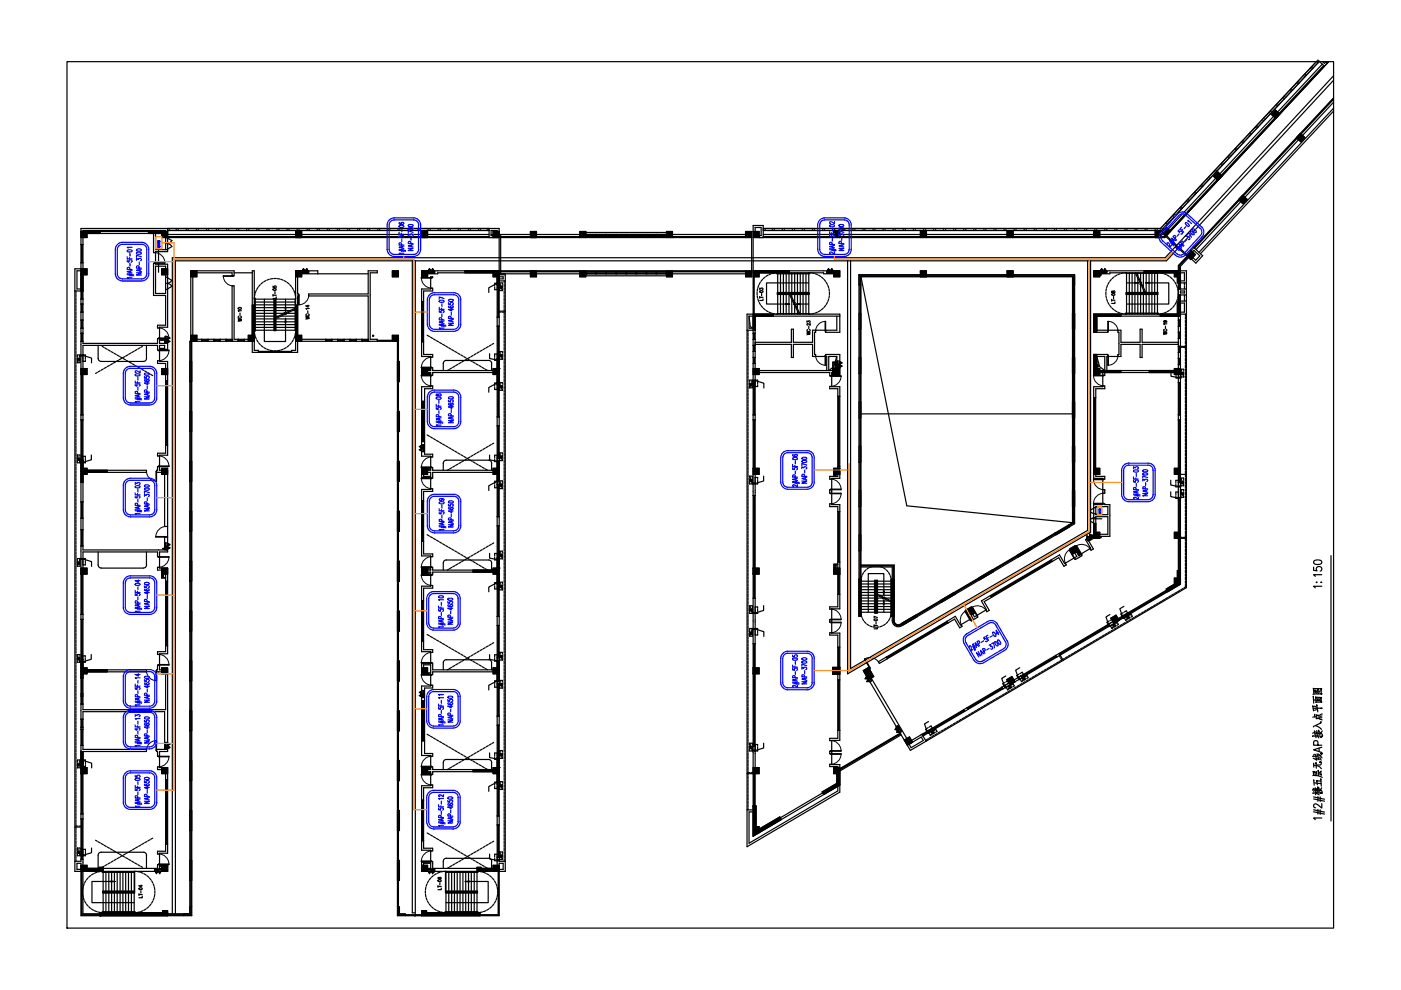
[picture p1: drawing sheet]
<svg xmlns="http://www.w3.org/2000/svg" width="297mm" height="210mm" viewBox="0 0 297 210" stroke-linecap="round" stroke-linejoin="round" font-family="sans-serif">
<g fill="none" stroke="#000" stroke-width=".25">
<path d="M14.2 13.1h268.5v183.7h-268.5zM279.1 13.1l-33 35.3h-84.3M279.7 13l-33.4 35.9h-84.5M279.8 13.1l1 .9 .6-.6M280.4 13.6l-33.8 36.1h-13.4M280.4 13.1l.4 .3 .3-.3 .3 .3M280.7 13.9l-33.9 36.3h-13.6M280.7 14l-33.8 36.3h-13.7M281 13.1l.4 .3M281.4 13.4l.3-.3-34.8 37.3h-87.2M282.7 16.1l-35.7 38.5h-210.5v139.1M282.7 17l-35.4 38.3h-210.1v138.4"/>
<path d="M258.2 36.4l.9 .9-.9 .9-.9-.8zM271.3 24.2l-.9-.9-.9 .9 1 .9M275.7 28.3l.9 .8-.8 1-1-.9M282.7 20.7l-29.6 31.8M282.7 20.9l-29.5 31.6M282.7 21.1l-29.4 31.5M282.7 21.7l-29.1 31.2M282.7 23.6l-28.2 30.2M282.7 22.9l-28.5 30.6M17.2 57.4h-.9v3.9h.9M17.2 49.1h18.3M17.2 51.9h.4"/>
<path d="M17.2 55.7h.4M17.3 51.9v3.8M17.4 51.9v3.8M17.6 58.3h.9v-1.3h-2.6v127.8h19.6v-1.3h-1.7v-2.6h1.7v-18.2h-1.7v-3.4h1.7v-17.7h-1.2v1.3h1.2M17.6 49.1v-.2h17.5v.2M18.5 49.5v.9h-1.3M21.2 49.1v.4M31.5 49.1v.4M32.6 49.5v4.1h.4M32.8 55.8l2.1-.1-2.3 .1v6.8h2.5v6.4h-1.7v.5h.4M33 56.4h2.1v5.8h-2.1zM33 49.5v3.4h2.5"/>
<path d="M33.6 52.6v5.1M34.3 49.5v.9h125.1M35.1 52.9v-3.4h-17.5v23.3h15.8v-1h2.4v-.1h-2.2v.1M35.1 58.8h.4M35.3 58.8l1.1 .7M35.3 50.4l1.1 .6M35.5 57h-1.2v1.3h1.2M35.5 48.4v5h-2.5v2.6h2.5v13.4h-1.7v2.5h1.7M35.5 49.7h68.2M35.5 50.3h68.2M35.5 50.2h68.2M35.5 48.9h68.2"/>
<path d="M36.4 52.3l-1.1 .6M36.4 59.4a1.28 1.28 0 0 1-1.1 .7 1.28 1.28 0 0 1 1.1 .6M36.4 51a1.28 1.28 0 0 1-1.1 .6 1.28 1.28 0 0 1 1.1 .7M41.7 57.4v1.3h-1.3M49.2 58.5v-.7h-8.3v14.1h8.3M49.4 58.5l-2.1 .1 2.3-.1v-1.1h-9.2v136.5h-4.9M49.6 57.8h3.9M55.8 59.9l-.5 .3M56.4 59.5l-.5 .2M57.1 59.2l-.5 .2M57.8 59.1l-.5 .1M58 59.1h.6"/>
<path d="M58.8 59.1l.5 .1M59.5 59.2l.5 .2M60.2 59.5l.5 .2M60.9 59.9l.4 .3M62.7 50.4v-1.3h1.3v1.3M64 57.5h1.4v.4h-1.4zM64 57.4v1.3h-1.3M64.3 57.2v.2h.2M64.3 57.2h.2v.2M64.3 57.3h.1M64.3 57.2l.2 .2M64.3 57.2l.2 .1"/>
<path d="M64.3 56.9l.3 .5h-.5zM64.4 57.2h.1M64.9 57.2v.2h.2M64.9 57.2h.2v.2M64.9 57.3l.1 .1M64.9 57.2l.2 .2M65 57.2l.1 .1M65 56.9l.3 .5h-.6zM65.1 57.2h.1M65.4 57.5l-1.4 .4M67.4 58.1v-.7h-4.7v16.9h-.9v.4M78.1 58.1h-15v4.2h.2l.1 2.3-.1-2.1"/>
<path d="M83.2 57.4h1.3v1.3h-1.3zM87.4 55.3v138.2h.5M88.1 55.3v138.9h-.2M89.4 50.4v-1.3h1.3v1.3M89.6 57.4v.7h3.2v-.3h12.6v20.8h-13.7v-.6l-2.4-.1 2.2 .1M90.7 57.5h1.5v.4h-1.5zM90.7 57.4v1.3h-1.3v-1.3h70M91 57.4h.2M91 57.2h.2M91 57.2v.2M91 57.4h.1M91 57.3l.1 .1"/>
<path d="M91 57.2l.2 .2M91 57.2l.2 .1M91.1 56.9l.3 .5h-.6zM91.1 57.2h.1M91.2 57.2v.2M91.2 57.2h-.2l.2 .1M91.7 57.2v.2h.1M91.7 57.2h.1v.2M91.7 57.3v.1M91.7 57.2l.1 .2M91.7 57.2l.1 .1M91.7 56.9l.3 .5h-.6z"/>
<path d="M91.8 57.2h.1M92.2 57.5l-1.5 .4M98.6 57.4v.4M103.7 48.4v2M104.1 49.7h.4M104.5 57.8v.9h.9M105.3 60h.6v.2h-.6zM105.4 49.1v-.2h-1.3v1h.4M105.8 58.3h1.3v126.5h-17.7v-2h1.9v-2.5h-1.9v-13.7h1.9v-2.6h-1.9v-1.3h1.9v-2.5h-1.9v-14.7h1.9v-2.6h-1.9v-2.2h1.9v-2.5h-1.9v-13.9h1.9v-2.6h-1.9v-1.2h1.9v-2.6h-1.9v-14.1h1.9v-2.6h-1.9v-1.9h1.9v-2.6h-1.9v-14.7h1.9v-2.6h-1.9v-1.3h1.9v-2.5h-1.9v-14.3h1.9v-2.6h.4v.2h-2.4h2.2M105.8 58.1h17.1M105.8 49.1h-1.3v1.3M105.8 58.7h.9v.4h-.9"/>
<path d="M105.8 59.6h1.3M105.8 49.7h17.1M105.8 50.3h17.1M105.8 50.2h17.1M105.8 57.5h17.1M105.8 57.6h17.1M105.9 60h.6v.3M105.9 60v.3M105.9 60l.2 .3M106.2 49.7v8.4M106.9 59.6v.4M112.5 50.4v-1.3h1.2v1.3"/>
<path d="M112.5 57.4v1.3h1.2v-1.3M122.9 50.4v-1.3h1.3v1.3M122.9 57.4v1.3h1.3v-1.3M124.2 57.8h.2v.3h-.2zM124.2 49.7h.2v.2h-.2zM124.2 57.8h17.1M124.2 58.1h17.1M124.2 58.5h17.1M124.2 49.7h17.1M124.2 49.3h17.1M124.2 50.3h17.1M124.2 50.2h17.1"/>
<path d="M124.2 57.5h17.1M124.2 57.6h17.1M124.2 49.9h17.1M126.2 57.8h.2v.3h-.2zM126.2 49.7h.2v.2h-.2zM128.4 57.8h.2v.3h-.2zM128.4 49.7h.2v.2h-.2zM130.5 57.8h.2v.3h-.2zM130.5 49.7h.2v.2h-.2zM132.7 57.8h.2v.3h-.2zM132.7 49.7h.2v.2h-.2zM134.8 57.8h.2v.3h-.2z"/>
<path d="M134.8 49.7h.2v.2h-.2zM136.9 57.8h.2v.3h-.2zM136.9 49.7h.2v.2h-.2zM139.1 57.8h.2v.3h-.2zM139.1 49.7h.2v.2h-.2zM141.1 57.8h.2v.3h-.2zM141.1 49.7h.2v.2h-.2zM141.3 50.4v-1.3h1.3v1.3M141.3 57.4v1.3h1.3v-1.3M142.6 58.1h15.5M142.6 49.7h15.5M142.6 50.3h15.5"/>
<path d="M142.6 50.2h15.5M142.6 57.5h15.5M142.6 57.6h15.5M158.1 50.4v-1.3h1.3v9.6h-1.3v-1.3M159.7 57.4h18.4v1.3h-1.3v-1.3M159.7 49.1h1.3v1.3M159.8 58.7v7.9M159.9 58.7v7.9M160.1 49.1v-.9h1.3v1.7h-.4M161 57.8v.9h-1.3M161.2 59.8l-.2 .5M161.7 59.2l-.4 .5"/>
<path d="M161.8 50.4v-2.6h-2.1v129.5M161.8 49.7h15M161.8 50.3h15M161.8 50.2h15M162.2 58.7l-.4 .4M162.9 58.3l-.5 .3M163.5 58l-.5 .2M164.3 57.9l-.6 .1M164.5 57.8h.4v4.3M164.7 57.8v.3h7v-.3M164.8 57.8h6.8M165.5 57.8v4.3"/>
<path d="M166.1 57.8v4.3M166.7 57.8v4.3M167.3 57.8v4.3M167.4 57.4v.4M167.9 57.8v4.3M168.5 57.8v4.3M169.1 57.8v4.3M169.7 57.8v4.3M170.3 57.8v4.3M170.9 57.8v4.3M171.5 60h-9v4.5h4M171.9 57.8h-.4v4.3"/>
<path d="M172.1 57.9l.5 .1M172.8 58l.5 .2M173.5 58.3l.5 .3M174.2 58.7l.4 .4M174.7 59.2l.3 .5M175.2 59.8l.2 .5M175.3 57.5h1.5v.4h-1.5zM175.6 57.2v.2h.2M175.6 57.2h.2v.2M175.6 57.3v.1M175.6 57.2l.1 .2M175.6 57.2l.2 .2"/>
<path d="M175.6 57.2l.2 .1M175.7 56.9l.3 .5h-.6zM175.7 57.2h.1M176.3 57.2v.2h.1M176.3 57.2h.1v.2M176.3 57.3v.1M176.3 57.3l.1 .1M176.3 57.2l.1 .2M176.3 57.2l.1 .1M176.4 56.9l.3 .5h-.6zM176.4 57.2h.1M176.8 50.4v-1.3h1.3v1.3"/>
<path d="M176.8 57.5l-1.5 .4M177.8 57.4v.7h-3.2v-.3h-14.9M178.1 49.7h17M178.1 50.3h17M178.1 50.2h17M179.7 55.3v87.6l51.5-30.1v-57.5M180.3 55.3v86.4l50.3-29.2v-57.2M182.5 58.7v72h-.4v-72.4h45.7v52.8l-36.7 21.6a1.28 1.28 0 0 1-1.9-1.1v-.9M182.5 58.7h44.9v52.1M182.5 58.7l9.8 48.5 35.1 3.6M195.1 58.7v-1.3h1.3v1.3M195.1 50.4v-1.3h1.3v1.3"/>
<path d="M196.4 49.7h17.1M196.4 50.3h17.1M196.4 50.2h17.1M213.5 58.7v-1.3h1.3v1.3M213.5 50.4v-1.3h1.3v1.3M214.8 49.7h17.1M214.8 50.3h17.1M214.8 50.2h17.1M231.9 50.4v-1.3h1.3v1.3M232.1 57.4v.7h3.2v-.3h14.5v8.8h-17.9v3.9h3l.1-2.4-.1 2.1M233.2 57.5h1.5v.4h-1.5zM233.2 57.4v1.3h-1.3v-1.3h19.6v67.2l-26.1 15.4"/>
<path d="M233.5 57.4h.2M233.5 57.2h.2M233.5 57.4h.1M233.5 57.3l.1 .1M233.5 57.2l.2 .2M233.5 57.2v.2M233.6 56.9l.3 .5h-.6zM233.6 57.2h.1M233.7 57.2v.2M234.2 57.2v.2h.2M234.2 57.3l.1 .1M234.2 57.2l.1 .2"/>
<path d="M234.2 57.2h.2M234.2 57.2l.2 .1M234.3 56.9l.2 .5h-.5zM234.3 57.2h.1M234.4 57.2v.2M234.7 57.5l-1.5 .4M235.2 59.8l-.3 .5M235.6 59.2l-.3 .5M236.2 58.7l-.4 .4M236.8 58.3l-.5 .3M237.5 58l-.5 .2M238.2 57.9l-.5 .1"/>
<path d="M238.4 57.8h.4v4.3M238.7 57.8l2 .1M238.8 60h1.8M239.4 57.8v4.3M240 57.8v4.3M240.6 57.8v4.3M240.7 57.8l1 2.1h.4l-.4 .4 .4-.1 .9 1.9h2.4v.2h-6.6v-.2h4l-.9-1.9M240.9 57.8l1 2.1M241.2 57.8v.7M241.2 59v3.1M241.8 57.8v1.9M241.8 59.9v.2"/>
<path d="M242.4 57.8v3.2M242.6 57.4v.4M243 57.8v4.3M243.6 57.8v4.3M243.8 60h4v4.5h-9M244.2 57.8v4.3M244.8 57.8v4.3M244.9 50.4v-1.3h1l.3 .3v1M245.5 57.8l-4.5 .1M245.8 57.8h-.4v4.3M246 49.1l6.5 6M246.1 57.9l.5 .1"/>
<path d="M246.8 58l.5 .2M247.3 49.9l.9-.9-1-.9-.8 1 5.3 4.9M247.5 58.3l.4 .3M248.1 58.7l.4 .4M248.7 59.2l.3 .5M249 57.8v.9h.6v1.3h1.9M249.1 59.8l.3 .5M250 60v1.3M250.1 60v1.3M250.3 57.8h.8v1.8h-.8M251.1 60v.5M251.7 54l.9 .9"/>
<path d="M251.8 54.2l-2 2.1v1.1M251.9 54.3l-2 2v1.1M252 54.3l-2 2.1v1M252.1 54.5l-1.8 2v4.8M252.5 53.1l1 .9-.9 .9M252.9 53.4l.2-.3 1.3 1.1-.9 1-.6-.6-.3 .3M253.1 52.5l1.9 1.7-1.5 1.6-.9-.9M253.1 52.5l-1.4 1.5M263.5 41.4l.9 .9-.9 .9-.9-.9zM15.9 61.7h1.7M16.1 61.7v.5M16.1 62.4v.6"/>
<path d="M16.1 63.2v.5M16.1 63.9v.6M16.1 64.7v.5M16.1 65.4v.6M16.1 66.2v.5M16.1 66.9v.6M16.1 67.7v.5M16.1 68.4v.6M16.1 69.2v.5M16.1 69.9v.6M16.1 70.7v.5M16.1 71.4v.5"/>
<path d="M16.1 72.2v.5M16.1 72.9v.5M16.1 73.7v.5M16.1 74.4v.5M16.1 75.2v.5M16.1 75.9v.5M16.1 76.6v.6M16.1 77.4v.5M16.1 78.1v.6M16.1 78.9v.5M16.1 79.6v.6M16.4 75.9v.4"/>
<path d="M16.4 76.4v.5M16.5 76l-.1 .1 .2 .1 .3-.1-.1-.1M16.6 76.4l-.2 .5M16.8 76.3v.2M16.8 75.9l-.2 .4M16.9 76.3l-.5 .1 .5 .1M17 75.3v.4M17 75.9v.4M17 76.4v.5h-.6M17 75.3h-.6v.4M17 75.3l-.2 .4M17.1 75.3h.5v.2h-.5z"/>
<path d="M17.1 75.4h.5l1.8 .5v1M17.2 66.2h.4M17.2 67.9h.4M17.2 70.7h.4M17.2 72.4h.4M17.2 64.5h.4M17.2 63.4h.4M17.2 69.6h.4M17.2 78.1h1.3v1.3h-1.3M17.3 61.7v1.7M17.3 64.5v1.7M17.3 67.9v1.7"/>
<path d="M17.3 70.7v1.7M17.3 79.4v8.6M17.4 61.7v1.7M17.4 64.5v1.7M17.4 67.9v1.7M17.4 70.7v1.7M17.4 79.4v8.6M17.6 75.6v-.3h.5v.3M17.6 76.3v.3h.5v-.3M17.6 75.7v.5M18.1 75.7v.5M20.6 79l-.3 .2"/>
<path d="M20.8 73.2v2.8a.64 .64 0 0 0 .7 .6h8.9a.65 .65 0 0 0 .7-.6v-2.8M21.3 78.6l-.5 .3M21.7 73.4l.4 .3M21.9 78.2l-.5 .3M22.2 73.8l.5 .3M22.5 77.9l-.4 .2M22.9 74.2l.5 .2M23.2 77.5l-.5 .2M23.6 74.5l.4 .3M23.9 77.1l-.5 .3M24.2 74.9l.5 .3M24.5 76.7l-.5 .3"/>
<path d="M24.8 75.3l.5 .3M25.1 76.4l-.4 .2M25.5 75.7l.5 .2M25.8 76l-.5 .3M26.1 76l.5 .3M26.4 75.6l-.4 .3M26.8 76.4l.4 .3M27.1 75.2l-.5 .3M27.4 76.8l.5 .2M27.7 74.9l-.4 .2M28.1 77.1l.5 .3M28.4 74.5l-.5 .3"/>
<path d="M28.7 77.5l.5 .3M29 74.1l-.4 .3M29.4 77.9l.4 .3M29.7 73.7l-.5 .3M30 78.3l.5 .2M30.2 73.4l-.3 .2M30.7 78.6l.4 .3M31.3 79l.5 .3M32 79.4l.4 .2M33.6 74.2l2.2 .2-2.4-.2v-1h-15.8v26.5h13.5v.5h-13.5v16.4h17.3v-2.7M33.8 72.2h1.1v.6h-1.1zM33.8 73.2h1.1v.7h-1.1z"/>
<path d="M33.8 76.5h-.4v.6h1.7v19h-1.7v.6h.4M35 71.3h.5v1.5h-.5zM35 71.3l.5 1.5M35.1 61.4h.4M35.5 72l.5-.3-.5-.3v2.7h-1.7v2.5h1.7v19.9h-1.7v3.2h1.7M35.5 72.1l.5 .3-.5 .3M35.5 78.1h-1.2v1.3h1.2M35.6 71.8h.1M35.6 71.6v.2M35.6 72.3h.2v.2h-.2zM35.6 72.3l.1 .2-.1-.2M35.6 71.7l.1 .1"/>
<path d="M35.6 71.6l.2 .2M35.6 71.6h.2M35.6 71.6l.2 .2v-.2M35.6 72.5h.1M35.7 72.3l.1 .2M35.7 71.6l.1 .1M35.7 72.3h.1M35.8 71.6h.1M36.4 60.7l-1.1 .7M40.2 76.6h.5v4.3h-.5zM40.4 71.1h1.3v1.3M40.6 72.4v121.6h-5.1"/>
<path d="M40.7 72.4v121.8h-23.5v-11.2h-.9v1.3h.9M42.8 71.9v.5M42.8 72.2h1.3M42.8 72.1h1.3M44.1 71.9v.5M45.4 71.9v.5M45.4 72.2h1.3M45.4 72.1h1.3M46.7 71.9v.5M47.9 71.9v.5M47.9 72.2h1.3M47.9 72.1h1.3"/>
<path d="M49.2 72.4v-11.8h.4v11.3h3.9v-14.5h.4v16.9h.9v.4M50.5 67.6l.7 .1-.7 .2 .7 .1-.7 .1M50.5 71.9v.5M50.5 72.2h1.3M50.5 72.1h1.3M50.5 65.3a.35 .35 0 0 1 .4-.1 .35 .35 0 0 1 .3 .3 .35 .35 0 0 1-.5 .1 .35 .35 0 0 1-.2-.3zM50.7 67a.21 .21 0 0 0-.2 .3 .21 .21 0 0 0 .3 .2h.1a.21 .21 0 0 0 .3-.2 .21 .21 0 0 0-.2-.3M50.9 66.4v.5M51.2 65.9h-.7l.1 .1M51.8 71.9v.5M53.5 72.4v2.3h9.6v-2.3M53.5 71.1h-.9v1.3"/>
<path d="M53.5 64.7h.4M53.9 63.3v6.8M53.9 63.2h.2v7h-.2M53.9 67h4.3M53.9 72.4h-13.7v121.3h-4.7M53.9 64.6h4.3M53.9 64h4.3M53.9 69.4h4.3M53.9 68.8h4.3M53.9 68.2h4.3M53.9 67.6h4.3M53.9 66.4h4.3"/>
<path d="M53.9 65.8h4.3M53.9 65.2h4.3M53.9 63v.4h4.3M54 70.6l.1 .6M54.1 62.3l-.1 .5M54.1 71.4l.2 .5M54.3 61.6l-.2 .5M54.4 72.1l.3 .4M54.7 60.9l-.3 .5M54.8 74.5h7M54.8 74.6h7M54.8 72.7l.4 .4"/>
<path d="M55.2 60.4l-.4 .4M55.3 73.2l.5 .4M55.9 73.7l.5 .3M56 63.4v9h4.5v-4M56.6 74l.5 .2M57.3 74.3l.5 .1M57.9 60.7v.3h.3a.22 .22 0 0 1 0-.3 .22 .22 0 0 1 .3 0 .22 .22 0 0 1-.1 .3M57.9 62.6h.7M57.9 62.4v.4M57.9 61.3a.35 .35 0 0 1 .4-.2 .35 .35 0 0 1 .2 .4 .35 .35 0 0 1-.4 .1 .35 .35 0 0 1-.2-.3zM58 74.4h.6M58.2 70h-4.3v.4"/>
<path d="M58.3 61.8v.5M58.4 67h.7M58.4 70h4.3M58.4 64.6h4.3M58.4 64h4.3M58.4 69.4h4.3M58.4 68.8h4.3M58.4 68.2h4.3M58.4 67.6h4.3M58.4 65.8h3.1M58.4 65.2h4.3M58.4 63.4h4.3"/>
<path d="M58.5 67.3v-4h-.4v6.8h.4v-2.6M58.6 62.9v.4h-.7M59.3 74.3l-.5 .1M59.6 67h3.1M60 74l-.5 .2M60.4 66.4h.2M60.5 63.4v1.8M60.7 73.7l-.5 .3M60.8 66.4h1.9M61.3 73.2l-.4 .4M61.4 60.4l.4 .4M61.8 72.7l-.4 .4"/>
<path d="M61.9 60.9l.3 .5M62 65.8h.7M62.2 72.1l-.3 .4M62.3 61.6l.2 .5M62.5 71.4l-.2 .5M62.5 62.3l.1 .5M62.6 65.6l.1 4.5M62.6 70.6l-.1 .6M62.7 63v.4M62.7 65.3l-2.1 1 .1 .4-.5-.4 .1 .4-1.9 .9v2.4h-.2v-6.6h.2v3.9l1.9-.9h-1.9M62.7 63.3l-.1 2M62.7 72.4h21.8"/>
<path d="M62.7 64.7h.4M62.7 65.5l-2.1 1M62.7 70v.4M63.1 71.1h.9v1.3M63.3 62.8h-.2v9.1h15M64.9 67.1l.7 .1-.7 .2 .7 .1-.7 .2M65 66.6a.22 .22 0 0 0-.1 .2 .22 .22 0 0 0 .2 .2h.2a.22 .22 0 0 0 .3-.2 .22 .22 0 0 0-.2-.2M65.3 65.9v.5M65.3 64.7v.4l-.4-.3h.7M65.6 65.4h-.7l.1 .2M69.1 71.9v.5M69.1 72.2h1.3"/>
<path d="M69.1 72.1h1.3M70.4 71.9v.5M71.6 71.9v.5M71.6 72.2h1.3M71.6 72.1h1.3M72.9 71.9v.5M74.2 71.9v.5M74.2 72.2h1.3M74.2 72.1h1.3M75.5 71.9v.5M76.8 71.9v.5M76.8 72.2h1.3"/>
<path d="M76.8 72.1h1.3M78.1 72.4v-9.6h-12.7v-.5h12.7v-4.9h1.9v.4h-1.5v14.1h1.5v.5M80 72.2h4.5M80 72.3h4.4v121.7h5M83.2 72.4v-1.3h1.3v122.8h4.9M84.3 76.6h.4v4.3h-.4zM84.3 72.4v121.8h21.5v-11.2h.9v1.3h-.9M89.4 72.5h.4M89.4 63.9h.4M89.5 63.9v8.6M89.7 63.9v8.6M90.6 71.1l.5 .3"/>
<path d="M90.7 78.4h.6v.2h-1.7v.4h1.7v.2h-.6M90.7 78.1v1.3M91.2 71.5l.5 .2M91.3 61.1h.4v.6h-1.9v13.5h1.9v.5h-.4M91.5 79.6l-2.2 .1 2.4-.1v-.6h13.7v20.7h-13.7v-.6h-2.4v-.1h2.2v.1M91.9 71.9l.5 .2M92.5 72.2l.5 .3M93.2 72.6l.4 .3M93.8 73l.5 .3M94.5 73.4l.4 .2M95.1 73.7l.5 .3M95.1 78.4l-.3 .2"/>
<path d="M95.8 74.1l.4 .3M95.8 78l-.5 .3M96.4 74.5l.5 .3M96.4 77.6l-.4 .3M97 74.9l.5 .2M97.1 77.3l-.5 .2M97.7 75.2l.5 .3M97.7 76.9l-.4 .2M98.3 75.6l.5 .3M98.4 76.5l-.5 .3M99 76l.5 .3M99 76.1l-.4 .3"/>
<path d="M99.6 76.4l.5 .3M99.7 75.7l-.5 .3M100.3 76.8l.5 .2M100.3 75.4l-.5 .2M100.9 77.1l.5 .3M100.9 75l-.4 .3M101.6 77.5l.4 .3M101.6 74.6l-.5 .3M102.2 77.9l.5 .3M102.2 74.2l-.4 .3M102.9 78.3l.5 .3M102.9 73.9l-.5 .2"/>
<path d="M103.5 73.5l-.4 .3M103.6 76.4h-9a.64 .64 0 0 0-.6 .7v1.5M103.6 76.4a.64 .64 0 0 1 .6 .7M103.8 75v1l2.1 .3M104.2 73.1l-.5 .3M104.2 77.1v1.5M104.7 72.8l-.3 .2M104.9 60.8v.6h.5M104.9 75.8v.6h.5M105.3 76.2h.6v.2h-.6zM105.3 60.1h.6M105.4 60.1l-1.8 .9v1"/>
<path d="M105.4 76h.4M105.4 69.2h.4M105.4 60.4h.4M105.4 67.2h.4M105.4 78.1h-.9v1.3h.9M105.4 76.4h.4M105.4 60.3h.4M105.4 60.1h-.5v.5M105.4 75h-.5v.6M105.6 60.4v6.8M105.6 69.2v6.8M105.7 60.4v6.8"/>
<path d="M105.7 69.2v6.8M105.8 78.1h.1M105.8 66h1.3M105.8 66.2h.5M105.9 74.5h.6v.4M105.9 60.5v.6M105.9 61.3v.3h.6M105.9 74.5v.4M105.9 75.1v.5M105.9 75.8v.4h.6M105.9 74.5l.2 .4M106.1 75.2l-.1 .1 .2 .1 .3-.1-.2-.1"/>
<path d="M106.1 60.6l-.1 .1 .2 .1 .3-.1-.2-.1M106.2 60.6l.1 .4M106.2 75.1l.1 .5M106.3 61v.1M106.3 75.5v.2M106.4 61.2l.1 .4M106.4 75.8l.1 .4M106.5 60.9l-.5 .1 .5 .1M106.5 75.5l-.5 .1 .5 .1M106.5 66.2h.4v.5M106.5 60.5v.6M106.5 61.3v.3"/>
<path d="M106.5 75.1v.5M106.5 75.8v.4M106.9 60.3v.5M106.9 61v.5M106.9 61.7v.6M106.9 62.5v.5M106.9 63.2v.6M106.9 64v.5M106.9 64.7v.6M106.9 65.5v.5M106.9 66.9v.6M106.9 67.7v.5"/>
<path d="M106.9 68.4v.6M106.9 69.2v.5M106.9 69.9v.6M106.9 70.7v.5M106.9 71.4v.5M106.9 72.2v.5M106.9 72.9v.5M106.9 73.7v.5M106.9 74.4v.5M106.9 75.2v.5M106.9 75.9v.5M106.9 76.6v.6"/>
<path d="M106.9 77.4v.5M106.9 78.1v.6M106.9 78.9v.5M106.9 79.6v.6M158.4 70h1.7M158.6 70v.5M158.6 70.7v.5M158.6 71.4v.5M158.6 72.2v.5M158.6 72.9v.5M158.6 73.7v.5M158.6 74.4v.5"/>
<path d="M158.6 75.2v.5M158.6 75.9v.5M158.6 76.6v.6M158.6 77.4v.5M158.6 78.1v.6M158.6 78.9v.5M158.6 79.6v.6M158.8 67h.9M158.8 67l.3 2.3 .6 .3h-.9zM159.7 73.2h.4M159.7 77.1h.4M159.7 70.7h.4"/>
<path d="M159.7 74.5h.4M159.7 75.8h.4M159.7 71.9h.4M159.7 78.1h1.3v1.3h-1.3M159.8 70.7v1.2M159.8 73.2v1.3M159.8 75.8v1.3M160 70.7v1.2M160 73.2v1.3M160 75.8v1.3M160.1 73h7.7v2.8h.4v-2.8h4.1v2.6h3v3M160.5 61.9v.6"/>
<path d="M160.5 62.7l.1 .5M160.6 61.2l-.1 .5M160.7 63.4l.2 .5M160.9 60.5l-.2 .5M161 64.1l.2 .5M161.1 61.4v-.3l.2 .1a.22 .22 0 0 1 .4-.1 .22 .22 0 0 1-.1 .4M161.1 63h.7M161.1 62.9v.3M161.1 61.7a.35 .35 0 0 1 .4-.1 .35 .35 0 0 1 .2 .3 .35 .35 0 0 1-.4 .2 .35 .35 0 0 1-.2-.4zM161.3 64.8l.4 .4M161.5 62.2v.5M161.8 63.4v.3h-.7"/>
<path d="M161.8 65.3l.4 .4M162.4 65.8l.5 .3M163 66.2l.5 .2M163.7 66.4l.6 .1M164 66.6v.4M164.5 66.6h.4M164.9 62.3v4.3M165.5 62.3v4.3M166.1 62.3v4.3M166.7 62.3v4.3M167.3 62.3v4.3M167.4 62.4h-2.6v-.4h6.8v.4h-4"/>
<path d="M167.9 62.3v.7M167.9 63.5v3.1M168.4 64.6l1 2M168.5 64.2l-.9-1.9h3.9v-.2h-6.6v.2h2.4l1 2 .3-.1-.4 .4 .4-.1 1 2.1M168.5 62.3v1.9M168.5 64.3v.2M168.5 64.7v1.9M169.1 62.3v3.2M169.1 65.9v.7M169.3 66.5l-4.5 .1M169.6 66.5l2 .1M169.7 62.3v4.3"/>
<path d="M169.7 64.5h1.8M170.3 62.3v4.3M170.9 62.3v4.3M171.1 70.4l.7 .1-.7 .2 .7 .1-.7 .2M171.1 68.4v-.4l.2 .2a.22 .22 0 0 1 .4-.2 .21 .21 0 0 1-.1 .4M171.2 69.9a.22 .22 0 0 0-.1 .2 .22 .22 0 0 0 .2 .2h.2a.22 .22 0 0 0 .3-.2 .22 .22 0 0 0-.2-.2M171.5 62.3v4.3M171.5 69.2v.5M171.8 68.6v.4l-.5-.4-.2 .1 .1 .2M171.9 66.6h-.4M172.6 66.4l-.5 .1M172.9 70v.5h-.2v4.7h.2v.4"/>
<path d="M173.3 66.2l-.5 .2M174 65.8l-.5 .3M174.6 65.3l-.4 .4M175 64.8l-.3 .4M175 75.4l-.1 2 .1-2.2h3.1v4.3h-1.5v-1.5h1.5M175.4 64.1l-.2 .5M175.5 60.5l.2 .5M175.7 63.4l-.2 .5M175.7 75.6h1.7l-.6 2.2-1.1 .8zM175.7 61.2l.1 .5M175.8 62.7l-.1 .5M175.9 61.9v.6"/>
<path d="M176.1 79.7l2.2 .1-2.4-.1v-.7h-15.8v97.5l17.5-10.3v-3.7h-1.7v-.5h.4M177.4 76.7h-.8v1.9M177.4 76.8h-.7v1.8M177.4 67v3h-5.1v2.6h-4.1v-2.8h-.4v2.8h-7.7M177.4 75.6v2.4M177.5 76.5h.5v1.5h-.5zM177.5 76.5l.5 1.5M178 77.3l.5 .3-.5 .3M178 76.6l.5 .3-.5 .3M178.1 67h-18v11.6h17.7v.4h-1.5v3h1.8v19.4h-1.8v5.6h1.8v22.1h-1.8v5.1h1.8v22.8h-1.8v5.1h1.8v5.9l-19.7 11.5v-112.9h19.7v3.9h-3.1l-.1-2.4 .1 2.1M178.1 77.7h.1M178.1 77.6l.1 .1"/>
<path d="M178.1 77.5l.2 .2M178.1 76.8v.2M178.1 77.5v.2h.2M178.1 77.5h.2v.2M178.1 76.8h.2v.2M178.1 77h.1M178.1 76.9l.1 .1M178.1 76.8l.2 .2M178.1 77h.2M178.2 76.8l.1 .1M178.3 77.6l-.1-.1 .1 .1M182.1 60.4h.4"/>
<path d="M227.4 60.4h.4M231.9 67h18.4M232.5 75.6h1.7l.1 3-1.1-.8zM232.5 70h5.2v2.6h4v-2.8h.4v2.8h7.7M232.5 75.2v2.9h.7v.5M232.5 67v3.5M233.8 79v3h-1.9v19.4h1.9v5.6h-1.9v7.1M234.2 79v.6l-2.4 .1 2.2-.1M234.5 61.9v.6M234.5 62.7l.1 .5M234.6 61.2l-.1 .5M234.6 63.4l.2 .5"/>
<path d="M234.8 60.5l-.2 .5M234.9 75.4l.1 2-.1-2.2h-3v4.2h1.3v-.4M234.9 64.1l.3 .5M235.3 64.8l.3 .4M235.7 63.7h.7M235.7 63.5v.4M235.7 62.3a.33 .33 0 0 1 .4-.1 .33 .33 0 0 1 .2 .3 .33 .33 0 0 1-.3 .2 .33 .33 0 0 1-.3-.4zM235.7 61.7v.3h.2a.28 .28 0 0 1 .1-.3 .28 .28 0 0 1 .3 0 .22 .22 0 0 1-.1 .4 .22 .22 0 0 1-.2-.3zM235.8 65.3l.4 .4M236.1 62.9v.5M236.3 65.8l.5 .3M236.4 64v.3h-.7"/>
<path d="M237 66.2l.5 .2M237 70v.5h.2v4.7h-.2v.4M237.7 66.6v.4M237.7 78.6v.4M237.7 66.4l.5 .1M238.4 66.6h.4M238.6 66.6v-.2h7v.2M238.7 66.6h6.8M238.8 62.3v4.3M239.4 62.3v4.3M240 62.3v4.3M240.6 62.3v4.3"/>
<path d="M241.2 62.3v4.3M241.8 60.2v1.9M241.8 62.3v4.3M242.4 61.4v.7M242.4 62.3v4.3M242.7 62h-4v.4h6.8v-.4h-2.6M243 62.3v4.3M243.6 62.3v4.3M243.6 78.6v.4M244.2 62.3v4.3M244.8 62.3v4.3M245.4 62.3v4.3"/>
<path d="M245.8 66.6h-.4M246 66.6v.4M246.6 66.4l-.5 .1M246.7 70.4l.7 .1-.7 .1 .7 .2-.7 .1M246.9 69.8a.21 .21 0 0 0-.2 .3 .21 .21 0 0 0 .3 .1h.1a.21 .21 0 0 0 .3-.1 .21 .21 0 0 0-.2-.3M246.9 68h.1a.19 .19 0 0 1 .1 .3 .19 .19 0 0 1-.3 0 .19 .19 0 0 1 0-.3h.5l.1 .2-.1 .1M247.1 69.1v.6M247.3 66.2l-.5 .2M247.4 68.7h-.7l.1 .1M247.9 65.8l-.4 .3M248.3 78.8v1l2.1 .3M248.5 65.3l-.4 .4"/>
<path d="M249 79v.4h1.3M249 64.8l-.3 .4M249.3 79.3v-.5h.6v.5M249.3 79.6v.6h.6v-.6M249.4 64.1l-.3 .5M249.5 60.5l.1 .5M249.6 66.6v-2.6h.7v59.9l-2.7 1.5M249.6 63.4l-.1 .5M249.7 61.2l.1 .5M249.8 62.7l-.1 .5M249.8 61.9v.6M249.8 80h.6v.2h-.6z"/>
<path d="M249.8 67v11.6h-17.7v.4h17.7v44.6l-2.4 1.5M249.8 77.3h.5M249.8 67.9h.5M249.8 74.7h.5M249.8 76h.5M249.8 71.7h.5M249.8 73.4h1.7M249.8 69.2h.5M249.8 70.5h.5M249.8 73h-7.7v2.8h-.4v-2.8h-4v2.6h-3v3M249.8 61.3h1.7M249.8 63.8h1.7"/>
<path d="M249.8 62.5h1.7M250 62.5v1.3M250 67.9v1.3M250 70.5v1.2M250 73.4v1.3M250 76v1.3M250.1 62.5v1.3M250.1 67.9v1.3M250.1 70.5v1.2M250.1 73.4v1.3M250.1 76v1.3M250.3 64.3h.8v1.9h-.8"/>
<path d="M250.3 61.7h.8v.4h-.8zM250.3 62.5v1.3M250.3 66.6h1.2M250.3 78.1h-1.3v.5M250.3 73.7h.4M250.4 78.3h.6v.3M250.4 78.3v.3M250.4 78.8v.6M250.4 79.6v.3h.6M250.4 78.3l.1 .3M250.5 78.9l-.1 .2h.2h.3l-.1-.2M250.6 78.8l.2 .5"/>
<path d="M250.8 79.3v.1M250.8 79.6l.2 .3M250.9 73.7h.4v.5M250.9 79.2l-.5 .1 .5 .2M251 78.8v.6M251 79.6v.3M251.1 60.7v.6M251.1 62.5v.6M251.1 63.3v.5M251.3 66.6v.3M251.3 67.1v.6M251.3 67.9v.5"/>
<path d="M251.3 68.6v.6M251.3 69.4v.5M251.3 70.1v.6M251.3 70.9v.5M251.3 71.6v.6M251.3 72.4v.5M251.3 73.1v.3M251.3 74.5v.5M251.3 75.2v.5M251.3 75.9v.6M251.3 76.7v.5M251.3 77.4v.6"/>
<path d="M251.3 78.2v.5M251.3 78.9v.6M251.3 79.7v.5M16.1 80.4v.5M16.1 81.1v.6M16.1 81.9v.5M16.1 82.6v.6M16.1 83.4v.5M16.1 84.1v.6M16.1 84.9v.5M16.1 85.6v.5M16.1 86.4v.5"/>
<path d="M16.1 87.1v.5M16.1 87.9v.5M16.1 88.6v.5M16.1 89.4v.5M16.1 90.1v.5M16.1 90.9v.5M16.1 91.6v.5M16.1 92.3v.6M16.1 93.1v.5M16.1 93.8v.6M16.1 94.6v.5M16.1 95.3v.6"/>
<path d="M16.1 96.1v.5M16.1 96.8v.6M16.1 97.6v.5M16.1 98.3v.6M16.1 99.1v.5M16.1 99.8v.6M16.4 96.5h.6v.4M16.4 96.5v.4M16.4 97.1v.4M16.4 97.7v.4h.6M16.4 96.5l.2 .4M16.5 97.1l-.1 .1 .2 .1h.3l-.1-.2"/>
<path d="M16.6 97.1l.2 .4M16.8 97.5v.1M16.8 97.7l.2 .4M16.9 97.4l-.5 .1 .5 .2M17 97.1v.4M17 97.7v.4M17.1 97.9h.5v.2h-.5zM17.2 99.3h.1M17.2 88h.4M17.2 89h.4M17.2 97.6h.4M17.3 89v8.6"/>
<path d="M17.4 89v8.6M17.6 97v-.3h.5v.3M17.6 97.8v.3h.5v-.3M17.6 97.2v.5M17.6 99.3h.9v.4M18.1 97.2v.5M19.4 96.5v1l-1.8 .5h-.5M22.7 99.7v.5M33.6 98.9v-.1h2.2v.1h-2.4v.8h-.2l-.1 2.3 .1-2.1M35.1 80.7h.4M35.1 94.4h.4M35.3 80.7v13.7"/>
<path d="M35.4 80.7v13.7M40.2 97.8h.5v4.3h-.5zM40.2 87.2h.5v4.3h-.5zM84.3 97.8h.4v4.3h-.4zM84.3 87.2h.4v4.3h-.4zM88.9 94.7l.5-.3v.6zM88.9 95.4l.5-.3v.6zM89.2 94.6l.1 .2h-.1zM89.2 94.7v.1M89.2 94.7l.1 .1M89.2 94.6h.1M89.2 95.4v.1"/>
<path d="M89.2 94.6l.1 .1M89.2 95.3h.1M89.2 94.6l.1 .1v-.1M89.3 94.6h.1M89.3 95.3h.1M89.3 95.3h-.1v.2h.1l-.1-.2 .1 .2M89.4 93.6h.6M89.4 85.1h.6M89.5 94.3h.4v1.5h-.4zM89.5 94.3l.4 1.5M89.6 85.1v8.5M89.8 85.1v8.5"/>
<path d="M90.6 92.2l.5 .3M90.7 99.5h.6v.2h-1.9M90.7 99.3v1.3h-1.3M91.2 92.6l.5 .3M91.3 81.8h.4v.6h-1.7v13.9h1.7v.6h-.4M91.9 93l.5 .3M92.5 93.4l.5 .3M93.2 93.8l.4 .2M93.8 94.1l.5 .3M94.5 94.5l.4 .3M95.1 94.9l.5 .3M95.1 99.5l-.3 .2"/>
<path d="M95.8 95.3l.4 .2M95.8 99.2l-.5 .2M96.4 95.6l.5 .3M96.4 98.8l-.4 .3M97 96l.5 .3M97.1 98.4l-.5 .3M97.7 96.4l.5 .3M97.7 98l-.4 .3M98.3 96.8l.5 .2M98.4 97.7l-.5 .2M99 97.1l.5 .3M99 97.3l-.4 .3"/>
<path d="M99.6 97.5l.5 .3M99.7 96.9l-.5 .3M100.3 97.9l.5 .3M100.3 96.5l-.5 .3M100.9 98.3l.5 .3M100.9 96.1l-.4 .3M101.6 98.7l.4 .2M101.6 95.8l-.5 .2M102.2 99.1l.5 .2M102.2 95.4l-.4 .3M102.9 99.4l.5 .3M102.9 95l-.5 .3"/>
<path d="M103.5 94.6l-.4 .3M103.6 97.6h-9a.64 .64 0 0 0-.6 .6v1.5M103.6 97.6a.64 .64 0 0 1 .6 .6M103.8 96.5v1l2.1 .3M104.2 94.2l-.5 .3M104.2 98.2v1.5M104.7 94l-.3 .1M104.9 82v.6h.5M104.9 97.3v.6h.5M105.3 97.7h.6v.2h-.6zM105.3 81.1h.6v.2h-.6zM105.3 81.2h.6"/>
<path d="M105.4 81.2l-1.8 1v1M105.4 81.1h.4M105.4 99.3h-.9v1.3h.9M105.4 97.1h.4M105.4 81.5h.4M105.4 88.4h.4M105.4 90.3h.4M105.4 96.5h-.5v.6M105.4 98h.4M105.4 81.2h-.5v.6M105.6 81.5v6.9M105.6 90.3v6.8"/>
<path d="M105.7 81.5v6.9M105.7 90.3v6.8M105.9 81.1h.6v.4M105.9 96h.6v.3M105.9 81.1v.4M105.9 81.7v.5M105.9 82.4v.4h.6M105.9 96v.3M105.9 96.6v.5M105.9 97.3v.4h.6M105.9 96l.2 .4M105.9 81.1l.2 .4"/>
<path d="M106.1 96.6l-.1 .2 .2 .1 .2-.1-.1-.2M106.1 81.8h-.1l.1 .2 .3-.1-.1-.1M106.2 96.6l.1 .5M106.2 81.7l.1 .5M106.3 82.1v.1M106.3 97v.1M106.4 97.3l.1 .4M106.4 82.4l.1 .4M106.5 97l-.5 .1 .5 .1M106.5 82.1l-.5 .1 .5 .1M106.5 81.7v.5M106.5 82.4v.4"/>
<path d="M106.5 96.6v.5M106.5 97.3v.4M106.9 80.4v.5M106.9 81.1v.6M106.9 81.9v.5M106.9 82.6v.6M106.9 83.4v.5M106.9 84.1v.6M106.9 84.9v.5M106.9 85.6v.5M106.9 86.4v.5M106.9 87.1v.5"/>
<path d="M106.9 87.9v.5M106.9 88.6v.5M106.9 89.4v.5M106.9 90.1v.5M106.9 90.9v.5M106.9 91.6v.5M106.9 92.3v.6M106.9 93.1v.5M106.9 93.8v.6M106.9 94.6v.5M106.9 95.3v.6M106.9 96.1v.5"/>
<path d="M106.9 96.8v.6M106.9 97.6v.5M106.9 98.3v.6M106.9 99.1v.5M106.9 99.8v.6M158.6 80.4v.5M158.6 81.1v.6M158.6 81.9v.5M158.6 82.6v.6M158.6 83.4v.5M158.6 84.1v.6M158.6 84.9v.5"/>
<path d="M158.6 85.6v.5M158.6 86.4v.5M158.6 87.1v.5M158.6 87.9v.5M158.6 88.6v.5M158.6 89.4v.5M158.6 90.1v.5M158.6 90.9v.5M158.6 91.6v.5M158.6 92.3v.6M158.6 93.1v.5M158.6 93.8v.6"/>
<path d="M158.6 94.6v.5M158.6 95.3v.6M158.6 96.1v.5M158.6 96.8v.6M158.6 97.6v.5M158.6 98.3v.6M158.6 99.1v.5M158.6 99.8v.6M158.9 81.2v.4M158.9 81.8v.4M159.1 81.3l-.2 .1 .3 .1 .3-.1-.2-.1M159.1 81.8l-.2 .4"/>
<path d="M159.3 81.2l-.1 .4M159.3 81.7v.1M159.5 81.2v.4l-.6 .1 .6 .1M159.5 80.6v.4M159.5 81.8v.4h-.6M159.5 80.6h-.6v.4M159.5 80.6l-.1 .4M159.6 80.6h.5v.2h-.5zM159.6 80.7h.5l1.8 .6v1M159.7 81.1h.4M159.7 99.3h1.3v1.3h-1.3M159.7 88h.4"/>
<path d="M159.7 89h.4M159.8 81.1v6.9M159.8 89v10.3M160 81.1v6.9M160 89v10.3M160.1 80.6h.5v.3M160.6 81.7v.3h-.5M160.6 81.1v.4M176.3 81.9h-.4v.5h1.7v18.6h-1.7v.6h.4M177.6 99h.5M177.6 84h.5M177.8 84v15"/>
<path d="M177.9 84v15M178.1 99.3h-1.3v1.7M182.5 87.7h44.9M231.9 99.3h1.3v1.3h-1.3M231.9 84.3h.4M232 84.3v15M232.2 84.3v15M233.8 81.8h.4v.6h-1.9v18.6h1.9v.6l-2.4 .1 2.2-.1M249.8 81.1h.5M249.8 88h.5M249.8 89h.5M250 81.1v6.9"/>
<path d="M250 89v10.3M250.1 81.1v6.9M250.1 89v10.3M250.3 99.3h-1.3v1.3h2.5M251.3 80.4v.6M251.3 81.2v.5M251.3 81.9v.6M251.3 82.7v.5M251.3 83.4v.6M251.3 84.2v.5M251.3 84.9v.6M251.3 85.7v.5"/>
<path d="M251.3 86.4v.5M251.3 87.2v.5M251.3 87.9v.5M251.3 88.7v.5M251.3 89.4v.6M251.3 90.2v.5M251.3 90.9v.5M251.3 91.6v.6M251.3 92.4v.5M251.3 93.1v.6M251.3 93.9v.5M251.3 94.7v.5"/>
<path d="M251.3 95.4v.5M251.3 96.1v.6M251.3 96.9v.5M251.3 97.6v.6M251.3 98.4v.5M251.3 99.1v.6M251.3 99.9v.5M16.1 100.6v.5M16.1 101.3v.5M16.1 102.1v.5M16.1 102.8v.5M16.1 103.6v.5"/>
<path d="M16.1 104.3v.6M16.1 105.1v.5M16.1 105.8v.5M16.1 106.5v.6M16.1 107.3v.5M16.1 108v.6M16.1 108.8v.5M16.1 109.6v.5M16.1 110.3v.5M16.1 111v.6M16.1 111.8v.5M16.1 112.5v.6"/>
<path d="M16.1 113.3v.5M16.1 114v.6M16.1 114.8v.5M16.1 115.5v.6M16.1 116.3v.5M16.1 117v.6M16.1 117.8v.5M16.1 118.5v.6M16.1 119.3v.5M16.4 119v.4M16.4 119.6v.5M16.5 119.1l-.1 .1 .2 .2 .3-.1-.1-.2"/>
<path d="M16.6 119.6l-.2 .5M16.8 119l-.2 .4M16.8 119.5v.1M16.9 119.4l-.5 .1 .5 .2M17 118.4v.4M17 119v.4M17 119.6v.5h-.6M17 118.4h-.6v.4M17 118.4l-.2 .5M17.1 118.4h.5v.2h-.5zM17.1 118.5h.5l1.8 .6v1M17.2 100.6h.1"/>
<path d="M17.2 102.3h.4M17.2 106.4h.4M17.2 115.7h.4M17.2 112.3h.4M17.2 109.9h.4M17.3 106.4v3.5M17.3 112.3v3.4M17.4 106.4v3.5M17.4 112.3v3.4M17.6 118.7v-.3h.5v.3M17.6 119.5v.3h.5v-.3M17.6 118.9v.4"/>
<path d="M18.1 118.9v.4M18.5 100.2v.4h-.9M20.8 117v2.8a.64 .64 0 0 0 .7 .6l8.9 .1a.68 .68 0 0 0 .7-.7v-2.8M33.2 100.2h1.7v11.4h.6M33.6 118l2.2 .1-2.4-.1v-1h-15.8v25h13.5v.4h-13.5v8.1h17.5v-8.1h-1.9M35 115.1h.5v1.5h-.5zM35 115.1l.5 1.5M35.2 113.9l-2.2-.1 2.5 .1M35.5 115.9l.5 .3-.5 .3M35.5 115.2l.5 .3-.5 .3M35.5 100.6h-1.2v-1.3h1.2v17.7h-1.7v3.5h1.7v18.1h-1.7v3.4h1.7M35.6 116.3h.1"/>
<path d="M35.6 115.6h.1M35.6 116.2v.1M35.6 115.4v.2M35.6 115.5v.1M35.6 115.5l.1 .1M35.6 115.4l.2 .2M35.6 115.4h.2M35.6 116.1l.1 .2M35.7 116.1l.1 .1M35.7 115.4l.1 .1M35.8 116.1h.1M35.8 115.4h.1"/>
<path d="M35.8 116.1h-.2v.2M35.8 116.1v.2h-.2M35.8 115.4v.2h-.2M40.2 118.9h.5v4.3h-.5zM40.2 108.4h.5v4.2h-.5zM84.3 118.9h.4v4.3h-.4zM84.3 108.4h.4v4.2h-.4zM89.4 114.8h.4M89.4 106.2h.4M89.5 106.2v8.6M89.7 106.2v8.6M89.8 100.2h1.5v.8h-1.5z"/>
<path d="M90.6 113.4l.5 .3M91.2 113.8l.5 .2M91.3 103.6h.4v.6h-1.9v13.2h1.9v.6h-.4M91.5 101.4l-2.2 .1 2.4-.1v-1.2h13.7v20.7h-13.7v-.6l-2.4-.1 2.2 .1M91.9 114.1l.5 .3M92.5 114.5l.5 .3M93.2 114.9l.4 .3M93.8 115.3l.5 .3M94.5 115.7l.4 .2M95.1 116l.5 .3M95.8 116.4l.4 .3M96.4 116.8l.5 .3"/>
<path d="M96.4 119.9l-.4 .3M97 117.2l.5 .2M97.1 119.6l-.5 .2M97.7 117.6l.5 .2M97.7 119.2l-.4 .3M98.3 117.9l.5 .3M98.4 118.8l-.5 .3M99 118.3l.5 .3M99 118.4l-.4 .3M99.6 118.7l.5 .2M99.7 118l-.5 .3M100.3 119.1l.5 .2"/>
<path d="M100.3 117.7l-.5 .2M100.9 119.4l.5 .3M100.9 117.3l-.4 .3M101.6 119.8l.4 .3M101.6 116.9l-.5 .3M102.2 116.5l-.4 .3M102.9 116.2l-.5 .2M103.5 115.8l-.4 .2M103.6 118.7h-9a.64 .64 0 0 0-.6 .7v1.5M103.6 118.7a.64 .64 0 0 1 .6 .7M103.8 117.3v1l2.1 .3M104.2 115.4l-.5 .3"/>
<path d="M104.2 119.4v1.5M104.7 115.1l-.3 .2M104.9 118.1v.6h.9M104.9 102.8v.6h.5M105.3 102h.6v.2h-.6zM105.3 118.5h.6v.2h-.6zM105.4 102.1l-1.8 .9v1M105.4 109.6h.4M105.4 118.3h.4M105.4 102.7h.4M105.4 111.5h.4M105.4 101.8h.4"/>
<path d="M105.4 117.3h-.5v.6M105.6 102.7v6.9M105.6 111.5v6.8M105.7 102.7v6.9M105.7 111.5v6.8M105.9 102.1l-1-.1v.6M105.9 103.3v.3h.6M105.9 102h.6v.3M105.9 116.9h.6v.3M105.9 102v.3M105.9 102.5v.6M105.9 116.9v.3"/>
<path d="M105.9 117.4v.5M105.9 118.1v.4h.6M105.9 102l.2 .3M105.9 116.9l.2 .3M106.1 117.5l-.1 .1 .2 .1 .3-.1-.2-.1M106.1 102.6l-.1 .1 .1 .1h.3l-.1-.2M106.2 102.5l.1 .5M106.2 117.4l.1 .5M106.3 102.9v.2M106.3 117.8v.2M106.4 103.2l.1 .4M106.4 118.1l.1 .4"/>
<path d="M106.5 102.9l-.5 .1 .5 .1M106.5 117.8l-.5 .1 .5 .1M106.5 102.5v.6M106.5 103.3v.3M106.5 117.4v.5M106.5 118.1v.4M106.9 100.6v.5M106.9 101.3v.5M106.9 102.1v.5M106.9 102.8v.5M106.9 103.6v.5M106.9 104.3v.6"/>
<path d="M106.9 105.1v.5M106.9 105.8v.5M106.9 106.5v.6M106.9 107.3v.5M106.9 108v.6M106.9 108.8v.5M106.9 109.6v.5M106.9 110.3v.5M106.9 111v.6M106.9 111.8v.5M106.9 112.5v.6M106.9 113.3v.5"/>
<path d="M106.9 114v.6M106.9 114.8v.5M106.9 115.5v.6M106.9 116.3v.5M106.9 117v.6M106.9 117.8v.5M106.9 118.5v.6M106.9 119.3v.5M158.6 100.6v.5M158.6 101.3v.5M158.6 102.1v.5M158.6 102.8v.5"/>
<path d="M158.6 103.6v.5M158.6 104.3v.6M158.6 105.1v.5M158.6 105.8v.5M158.6 106.5v.6M158.6 107.3v.5M158.6 108v.6M158.6 108.8v.5M158.6 109.6v.5M158.6 110.3v.5M158.6 111v.6M158.6 111.8v.5"/>
<path d="M158.6 112.5v.6M158.6 113.3v.5M158.6 114v.6M158.6 114.8v.5M158.6 115.5v.6M158.6 116.3v.5M158.6 117v.6M158.6 117.8v.5M158.6 118.5v.6M158.6 119.3v.5M158.9 101h.6v.4M158.9 101v.4"/>
<path d="M158.9 101.6v.4M158.9 102.2v.4h.6M158.9 101l.2 .4M159.1 101.6l-.2 .1 .3 .1h.2l-.1-.2M159.2 101.6l.1 .4M159.3 102v.1M159.4 102.1l.1 .5M159.5 101.9l-.6 .1 .6 .1v.5M159.5 101.6v.4M159.6 102.4h.5v.2h-.5zM159.7 105.1h.4M159.8 105.1v15.4"/>
<path d="M160 105.1v15.4M160.1 101.2h.5v.3M160.6 101.7v.4M160.6 102.3v.3h-.5M161.9 101v1l-1.8 .5h-.5M176.1 103.8v-.1h2.2v.1h-2.4v.8l2.4 .1-2.2-.1M176.3 106.8h-.4v.6h1.7v21.3h-1.7v.5h.4M176.8 100.6h1.3M177 100.6v.4M177.6 119.6h-.8v.9M177.6 119.7h-.7v.8M177.6 119.2h.5"/>
<path d="M177.6 108.5h.5M177.8 108.5v10.7M177.9 108.5v10.7M182.5 119.9h7v2.9M222.9 118.7l.2 .4M222.9 118.7l1.7-1 1.1 1.8 .1-.1M222.9 118.7l-12.9 7.6M222.9 118.8l-12.8 7.6M223 118.9l-12.9 7.6M223.1 119.1l1.4-.9 1.1 1.9 .5-.3-.3-.4M223.1 119.1l-12.9 7.6M226.6 111.3l.2 .4-2.9 1.7-.3-.4"/>
<path d="M226.7 116.6l1.2 1.9h-.1zM226.8 116.3l1.1-.6 .7 1.1-1.1 .6zM227.4 110.8l-36.8 21.6a.85 .85 0 0 1-1-.8v-11.8h-7.1M228.2 115.8l1.2 1.8h-.1zM228.6 116.8l.4 .7-.3 .3M228.6 116.8l.6 .8-.5 .2M228.7 117.8l-1-1.7-.4 .2 1 1.7-2.5 1.4M229.2 117.5l-.5 .3M229.2 117.5l.2 .3-.9 .5-.5 .3-.2-.3M230.4 114.3l1.3-.8 .2 .4-1.3 .7zM230.4 113.6l.5 .3-.5 .3zM230.5 113.8l.1 .2"/>
<path d="M230.5 114h.1M230.6 113.8l.1 .1M230.7 113.7l-.2 .1 .1 .2M230.7 113.7v.2M230.7 113.8v.1M230.7 113.9l-.2-.1 .2 .2M230.7 113.9l-.1 .1M231 113.2l.5 .3-.5 .3zM231.1 113.5v.1M231.1 113.5l.1 .2 .1-.1M231.1 113.5l.1-.1 .1 .2M231.1 116.3l-1.9 1.2"/>
<path d="M231.1 113.5l.1 .1M231.1 113.5l.2 .1M231.2 113.4l.1 .2-.2-.2M231.2 113.4l.1 .1M231.2 113.4h.1M231.7 113.5l-1.1 1.1M231.7 110h1.9M231.9 107.6h.4M231.9 108.9h.4M231.9 109.8h.4M231.9 111h.4M231.9 113.4l-1.8 1 1.1 1.8-.1 .1"/>
<path d="M231.9 114.1l-1.1 .6 1 1.7-.5 .3-.2-.4M232.1 107.6l-1.1 .7a1.28 1.28 0 0 0 1.1 .6M232.1 109.7a1.28 1.28 0 0 0-1.1 .7l1.1 .6M232.3 107.4h2.6v1.7h-2.6zM232.3 109.6h2.6v3.7h-2.6zM232.3 112.9h.9v1.2h-1.3M233.8 103.8h.4v.8h-.4M234 106.8l-2.2-.1 3.5 .3v6.7h-3.1M248.2 101.8v1l2.1 .3M248.2 104.3v1l2.1 .3M249.3 102.4v-.6h.6v.6M249.3 102.7v.5h.6v-.5"/>
<path d="M249.3 104.9v-.6h.6v.6M249.3 105.1v.6h.6v-.6M249.8 103h.5v.2h-.5zM249.8 105.5h.5v.2h-.5zM249.8 106h.5M249.8 102.3h.5M250 100.6v1.7M250 106v6.9M250 114.1v6.9M250.1 100.6v1.7M250.1 106v6.9M250.1 114.1v6.9"/>
<path d="M250.3 112.9h-1.3v1.2h2.5M250.3 113.9h.4M250.4 103.8h.6v.4M250.4 101.4h.6v.3M250.4 101.4v.3M250.4 101.9v.5M250.4 102.7v.3h.6M250.4 103.8v.4M250.4 104.4v.5M250.4 105.1v.3h.6M250.4 101.4l.1 .3M250.4 103.8l.1 .4"/>
<path d="M250.5 102l-.1 .1 .2 .1 .3-.1-.1-.1M250.5 104.5l-.1 .1 .2 .1 .3-.1-.1-.1M250.6 101.9l.2 .5M250.6 104.4l.2 .5M250.7 102.3v.2M250.7 104.8v.1M250.8 102.6l.2 .4M250.8 105.1l.2 .3M250.9 102.3l-.5 .1 .5 .1M250.9 104.7l-.5 .2 .5 .1M251 101.9v.5M251 102.7v.3"/>
<path d="M251 104.4v.5M251 105.1v.3M251.3 113.3v.6h-.4M251.3 100.6v.6M251.3 101.4v.5M251.3 102.1v.6M251.3 102.9v.5M251.3 103.6v.6M251.3 104.4v.5M251.3 105.1v.6M251.3 105.9v.5M251.3 106.6v.5"/>
<path d="M251.3 107.4v.5M251.3 108.1v.5M251.3 108.9v.5M251.3 109.6v.5M251.3 110.4v.5M251.3 111.1v.5M251.3 111.8v.6M251.3 112.6v.5M251.3 114.1v.6M251.3 114.9v.6M251.3 115.7v.5M251.3 116.4v.6"/>
<path d="M251.3 117.2v.5M251.3 117.9v.6M251.3 118.7v.5M251.3 119.4v.5M278.6 118.9l.7-.2a.75 .75 0 0 1 .9 .6 1.09 1.09 0 0 1-1.7 0zM282.2 117.8v56.3M16.1 120v.6M16.1 120.8v.5M16.1 121.5v.5M16.1 122.3v.5M16.1 123v.5M16.1 123.8v.5"/>
<path d="M16.1 124.5v.5M16.1 125.3v.5M16.1 126v.5M16.1 126.7v.6M16.1 127.5v.5M16.1 128.2v.6M16.1 129v.5M16.1 129.7v.6M16.1 130.5v.5M16.1 131.2v.6M16.1 132v.5M16.1 132.7v.6"/>
<path d="M16.1 133.5v.5M16.1 134.2v.6M16.1 135v.5M16.1 135.7v.5M16.1 136.5v.5M16.1 137.2v.5M16.1 138v.5M16.1 138.7v.5M16.1 139.5v.5M16.4 138.8h.6v.4M16.4 138.8v.4M16.4 139.4v.4"/>
<path d="M16.4 140v.4h.6M16.4 138.8l.1 .4M16.5 139.4l-.1 .1 .2 .1h.2v-.2M16.6 139.4l.1 .4M16.7 139.8v.1M16.8 140l.2 .4M16.9 139.7l-.5 .1 .5 .1M17 139.4v.4M17 140v.4M17.2 120.5h1.3v1.2h-1.3M17.2 139.9h.4M17.2 131.3h.4"/>
<path d="M17.2 130.3h.4M17.3 121.7v8.6M17.3 131.3v8.6M17.4 121.7v8.6M17.4 131.3v8.6M17.5 139.4v-.3h.6v.3M17.5 139.5v.4M18.1 139.5v.4M19.3 138.8v1l-1.7 .5h-.5M33.8 120.3h-.4v.6h1.7v17.3h-1.7v.6h.4M34.3 121.7h1.2M34.3 120.5v2.1h.8"/>
<path d="M34.4 121.7v.8h.7M35.1 123.2h.4M35.1 136.9h.4M35.3 123.2v13.7M35.4 123.2v13.7M40.2 129.5h.5v4.3h-.5zM84.3 129.5h.4v4.3h-.4zM89.4 135.9h.4M89.4 127.4h.4M89.5 127.4v8.5M89.7 127.4v8.5M90.6 134.5l.5 .3"/>
<path d="M90.7 120.7h.6v.2h-1.7v.4h1.7v.2h-.6M90.7 120.5v1.2M91.2 134.9l.5 .3M91.3 124.1h.4v.6h-1.9v13h1.9v.6h-.4M91.5 121.9l-2.2 .1 2.4-.1v-.6h13.7v20.7h-13.7v-1.4l-2.4-.1 2.2 .1M91.9 135.3l.5 .3M92.5 135.7l.5 .2M93.2 136.1l.4 .2M93.8 136.4l.5 .3M94.5 136.8l.4 .3M95.1 137.2l.5 .3M95.1 120.7l-.3 .2"/>
<path d="M95.8 137.6l.4 .3M95.8 120.3l-.5 .3M96.4 138l.5 .2M97 138.3l.5 .3M97.7 138.7l.5 .3M98.3 139.1l.5 .3M98.4 139.9l-.5 .3M99 139.5l.5 .2M99 139.6l-.4 .2M99.6 139.8l.5 .3M99.7 139.2l-.5 .3M100.3 120.9v.4"/>
<path d="M100.3 138.8l-.5 .3M100.9 138.4l-.4 .3M101.6 138.1l-.5 .2M102.2 120.2l.5 .3M102.2 137.7l-.4 .3M102.9 120.6l.5 .3M102.9 137.3l-.5 .3M103.5 136.9l-.4 .3M103.6 139.9h-9a.64 .64 0 0 0-.6 .6v1.5M103.6 139.9a.64 .64 0 0 1 .6 .6M103.8 138.8v1l2.1 .3M104.2 136.6l-.5 .2"/>
<path d="M104.5 121.3v.4h.9M104.7 136.3l-.3 .2M104.9 124.3v.6h.5M104.9 139.6v.6h.5M105.3 123.4h.6v.2h-.6zM105.3 140h.6v.2h-.6zM105.3 123.5h.6M105.4 123.5l-1.8 1v1M105.4 132.6h.4M105.4 139.5h.4M105.4 123.9h.4M105.4 130.7h.4"/>
<path d="M105.4 120.5h-.9v.4M105.4 123.4h.4M105.4 123.5h-.5v.6M105.4 138.8h-.5v.6M105.6 123.9v6.8M105.6 132.6v6.9M105.7 123.9v6.8M105.7 132.6v6.9M105.8 120.5h.1M105.9 138.3h.6v.4M105.9 123.4h.6v.4M105.9 123.4v.4"/>
<path d="M105.9 124v.5M105.9 124.7v.4h.6M105.9 138.3v.4M105.9 138.9v.5M105.9 139.6v.3h.6M105.9 123.4l.2 .4M105.9 138.3l.2 .4M106.1 139v.2l.3-.1-.1-.1M106.1 124.1l-.1 .1 .2 .1 .3-.1-.2-.1M106.2 124l.1 .5M106.2 138.9l.1 .5M106.3 124.4v.2"/>
<path d="M106.3 139.3v.1M106.4 124.7l.1 .4M106.4 139.6l.1 .3M106.5 124.4l-.5 .1 .5 .1M106.5 139.2l-.5 .2 .5 .1M106.5 124v.5M106.5 124.7v.4M106.5 138.9v.5M106.5 139.6v.3M106.9 120v.6M106.9 120.8v.5M106.9 121.5v.5"/>
<path d="M106.9 122.3v.5M106.9 123v.5M106.9 123.8v.5M106.9 124.5v.5M106.9 125.3v.5M106.9 126v.5M106.9 126.7v.6M106.9 127.5v.5M106.9 128.2v.6M106.9 129v.5M106.9 129.7v.6M106.9 130.5v.5"/>
<path d="M106.9 131.2v.6M106.9 132v.5M106.9 132.7v.6M106.9 133.5v.5M106.9 134.2v.6M106.9 135v.5M106.9 135.7v.5M106.9 136.5v.5M106.9 137.2v.5M106.9 138v.5M106.9 138.7v.5M106.9 139.5v.5"/>
<path d="M158.6 120v.6M158.6 120.8v.5M158.6 121.5v.5M158.6 122.3v.5M158.6 123v.5M158.6 123.8v.5M158.6 124.5v.5M158.6 125.3v.5M158.6 126v.5M158.6 126.7v.6M158.6 127.5v.5M158.6 128.2v.6"/>
<path d="M158.6 129v.5M158.6 129.7v.6M158.6 130.5v.5M158.6 131.2v.6M158.6 132v.5M158.6 132.7v.6M158.6 133.5v.5M158.6 134.2v.6M158.6 135v.5M158.6 135.7v.5M158.6 136.5v.5M158.6 137.2v.5"/>
<path d="M158.6 138v.5M158.6 138.7v.5M158.6 139.5v.5M158.9 128.4h.6v.5M158.9 128.4v.5M158.9 129v.4M158.9 129.6v.5h.6M158.9 133.9v.4M158.9 134.5v.4M158.9 128.4l.2 .5M159.1 129l-.2 .2 .3 .1 .2-.1-.1-.2M159.1 134l-.2 .1 .3 .1 .3-.1-.2-.1"/>
<path d="M159.1 134.4l-.2 .5M159.2 129l.1 .4M159.3 129.4v.2M159.3 134.3v.2M159.3 133.9l-.1 .4M159.4 129.6l.1 .5M159.5 129.4l-.6 .1 .6 .1v.5M159.5 134.3l-.6 .1 .6 .1M159.5 129v.4M159.5 133.3v.4M159.5 133.9v.4M159.5 134.5v.4h-.6"/>
<path d="M159.5 133.3h-.6v.4M159.5 133.3l-.1 .4M159.6 129.9h.5v.2h-.5zM159.6 133.3h.5v.2h-.5zM159.6 133.4h.5l1.8 .5v1M159.7 120.5h1.3v1.2h-1.3M159.7 126.8h.4M159.7 136.5h.4M159.8 121.7v5.1M159.8 136.5v5.1M160 121.7v5.1M160 136.5v5.1"/>
<path d="M160.1 128.7h.5v.3M160.1 133.3h.5v.3M160.6 134.3v.3h-.5M160.6 129.2v.4M160.6 129.8v.3h-.5M160.6 133.7v.4M161.9 128.4v1l-1.8 .6h-.5M176.1 131.4l2.2-.1-2.4 .1v.5l2.4 .1-2.2-.1M176.3 134.2h-.4v.5h1.7v21.8h-1.7v.5h.4M176.8 120.5v1.2h1.3M176.8 120.5h1.3M177.6 126h.5"/>
<path d="M177.6 137.2h.5M177.8 121.7v4.3M177.8 137.2v4.3M177.9 121.7v4.3M177.9 137.2v4.3M182.1 122.8h.4M182.3 122.8v-64.3h45.3v52.4l-36.6 21.6M182.4 122.8v-64.2h45.1v52.3l-36.9 21.7a.96 .96 0 0 1-1.1-1v-.9M182.5 123.2h3.1M182.5 129.2h3.1M182.5 123.8h3.1M182.5 124.4h3.1"/>
<path d="M182.5 125h3.1M182.5 125.6h3.1M182.5 126.2h3.1M182.5 126.8h3.1M182.5 127.4h3.1M182.5 128h3.1M182.5 128.6h3.1M182.5 120h6.9v2.8M182.5 120.2h6.7v2.6M182.6 122.8l-.1 .4M182.6 130.4l.2 .6M182.8 122l-.2 .6"/>
<path d="M182.8 131.1l.3 .5M183.1 121.4l-.3 .5M183.2 131.8l.4 .4M183.3 139.8l1.2 1.8h-.1zM183.6 120.8l-.4 .4M183.8 132.3l.4 .3M184.2 120.4l-.4 .3M184.4 132.7l.5 .2M184.9 120.1l-.5 .2M185.1 132.9l.5 .1M185.3 132.6h.7M185.3 132.5v.3"/>
<path d="M185.4 131.3a.33 .33 0 0 1 .4-.1 .33 .33 0 0 1 .2 .3 .33 .33 0 0 1-.4 .2 .33 .33 0 0 1-.2-.4zM185.6 129.8h-3.1l.1 .4M185.6 120l-.5 .1M185.7 131.8v.5M185.8 129.8h3.2l-.1 .4M185.8 123.2h3.2M185.8 129.2h3.2M185.8 123.8h3.2M185.8 124.4h3.2M185.8 125h3.2M185.8 125.6h3.2M185.8 126.8h1.4"/>
<path d="M185.8 127.4h2.6M185.8 128h3.2M185.8 128.6h3.2M185.9 120l.5 .1M185.9 126v-2.9h-.4v6.8h.4v-3.7M186 133v.3h-.7M186 131l-.7-.3v.4M186.1 126v-3h-.7v7h.7v-3.7M186.4 132.9l-.5 .1M186.5 126.2h2.5M186.6 120.1l.5 .2M187.1 132.7l-.5 .2"/>
<path d="M187.2 126.8l-1.4-.7v3.7h-.2v-6.6h.2v2.7l1.4 .7v.4l.4-.4-.1 .4 1.5 .6M187.3 120.4l.4 .3M187.4 125.3v-3.7h-3.3v8.2M187.4 128.1v1.7M187.5 126.7l1.5 .7M187.7 126.8h1.3M187.7 132.3l-.4 .3M187.9 120.8l.4 .4M187.9 139.3l-1.7 1 .2 .4 1.7-1M187.9 139.3l.2 .4M188.3 131.8l-.4 .4M188.4 121.4l.3 .5"/>
<path d="M188.7 131.1l-.3 .5M188.7 122l.2 .6M188.9 130.4l-.2 .6M188.9 122.8l.1 .4M189.4 130.7a1.69 1.69 0 0 0 .4 1.8l.7 .2 .5-.2M189.6 122.8h-.6v7.9h.6M200.8 131.7l1.7-1 1.1 1.8 .2-.1M200.8 131.7l.2 .4M200.8 131.7l-12.9 7.6M200.9 131.8l-12.9 7.6M200.9 131.9l-12.8 7.6M201 132.1l1.4-.8 1.1 1.8 .5-.3-.2-.4"/>
<path d="M201 132.1l-12.9 7.6M204.6 129.7l.1-.1 1 1.9zM204.7 129.4l1.3-.7 .7 1.3-1.3 .7zM205.4 130.7l.5 .8 .5-.2M205.5 130.7l.5 .7 .3-.2M205.7 131.3l-1.9 1.1M206.1 128.8l.1-.1 1 2zM207.1 130.5l-.5 .3-1-1.7-.4 .2 1 1.7-.5 .3M207.1 130.5l.2 .3-1.4 .9-.2-.4M209 129.3l-1.9 1.2M210 126.3l.2 .4M210 126.3l-1.9 1.1 1 1.9h-.1"/>
<path d="M210.2 126.7l-1.5 .9 1 1.8-.5 .3-.2-.4M223.8 139l-7.3 4.3M223.8 139l.2 .3M223.9 139.1l-7.4 4.3M224 139.2l-7.4 4.4M224 139.3l-11.4 6.8M224.6 138.5l.2 .4M224.6 138.5l-.8 .5M224.6 139l.2 .4M224.8 138.9l.6 1.1M224.8 138.9l-.8 .4M224.9 139.6l.2 .3-.5 .3"/>
<path d="M225.7 139.6l-.4 .2M226.3 139.2l-.5 .3M226.9 138.8l-.4 .3M227.6 138.5l-.5 .2M228.2 138.1l-.4 .3M228.9 137.7l-.5 .3M229.5 137.3l-.4 .3M230.2 137l-.5 .2M230.8 136.6l-.4 .3M231.5 136.2l-.5 .3M232.1 135.8l-.5 .3M232.7 135.4l-.4 .3"/>
<path d="M233.4 135.1l-.5 .2M234 134.7l-.4 .3M234.7 134.3l-.5 .3M234.8 132.5l-10.2 6M234.8 132.5l.3 .3M234.9 132.4l.2-.1 .3 .4-.2 .1zM234.9 132.6l-10.3 6.1M235 132.7l-10.3 6.1M235.1 132.8l-10.3 6.1M235.2 131.6l-.5 .3 .3 .5 .5-.3M235.3 130.3l-.8 .5 .8 2M235.3 133.9l-.4 .3"/>
<path d="M235.4 131.5l.5-.3 .2 .5-.5 .3M235.5 131.1l1.1-.7 .7 1.1-1.1 .7zM235.7 132.6l-.3 .2 .3 .4M236 132.9l-.3 .3M236 133.5l-.5 .3M236 133.1l-.3 .1M236.2 132.7l-.1 .1M236.3 132.8l-.4-.3 .2 .5M236.3 131.6l-1.5 .9M236.4 132.3h-.2v.2l.2 .3 .1-.2M236.4 132.2l-.5 .3M236.5 132.4l-.4 .4"/>
<path d="M236.6 133.2l-.4 .2M236.7 132.7l-.5 .3M236.8 131.9l.3 .5-.3 .2M236.8 131.9l-.2 .2M236.8 131.9l-.2 .3M237.1 131.2l.2 .3M237.1 131.2l-.4 .2M237.3 132.8l-.5 .2M237.3 131.5l-2.2 1.3M237.9 130.6l.1-.1 .3 .5-.2 .1zM237.9 132.4l-.5 .3M238.1 129.9l-.5 .3 .3 .5 .5-.3"/>
<path d="M238.3 128.6l-.9 .5 .8 1.9M238.3 129.8l.5-.3 .3 .5-.5 .3M238.5 132l-.4 .3M238.7 130.8l-.3 .2 .3 .5M238.9 131.2l-.2 .3M239 131.3l-.3 .2M239.1 131l-.1 .1M239.2 131.6l-.5 .3M239.2 131.1l-.3-.4 .1 .5M239.3 130.6h-.2l.1 .3 .2 .1 .1-.2M239.3 130.5l-.5 .2M239.4 130.6l-.3 .4"/>
<path d="M239.6 131l-.5 .2M239.8 130.2l.3 .5-.3 .1M239.8 130.2l-.3 .1M239.8 130.2l-.3 .3M239.8 131.3l-.4 .2M240.5 130.9l-.5 .2M241.1 130.5l-.4 .3M241.8 130.1l-.5 .3M242.4 129.7l-.4 .3M243.1 129.4l-.5 .2M243.7 129l-.5 .3M244.3 128.6l-.4 .3"/>
<path d="M245 128.2l-.5 .3M245.6 127.8l-.4 .3M246.3 127.5l-.5 .2M246.9 127.1l-.4 .3M247.4 125.1l.2 .3M247.4 125.1l-10.3 6.1M247.4 125.2l-10.3 6.1M247.5 125.3l-10.3 6.1M247.6 126.7l-.5 .3M247.6 125.4l-10.3 6.1M248.2 126.3l-.4 .3M248.9 125.9l-.5 .3"/>
<path d="M249.5 125.6l-.5 .2M250.1 125.2l-.4 .2M250.3 121h-.7v1.6h-.6v1.3l-1.8 1 .4 .5M250.8 124.8l-.5 .3M251.3 120.2v.5M251.3 120.9v.5M251.3 121.7v.5M251.3 122.4v.6M251.3 123.2v.5M251.3 123.9v.6l-.3 .2M278.5 120.2v.7l.8 .1a.54 .54 0 0 1 0-.8 .54 .54 0 0 1 .7 .1 .54 .54 0 0 1-.1 .8M279.1 123.5h.2z"/>
<path d="M280.1 123.5h.1zM280.2 124.3h-1.7l.3 .3M280.2 121.8h-1.7l.3 .4M16.1 140.2v.5M16.1 141v.5M16.1 141.7v.5M16.1 142.4v.6M16.1 143.2v.5M16.1 143.9v.6M16.1 144.7v.5M16.1 145.5v.5M16.1 146.2v.5"/>
<path d="M16.1 146.9v.6M16.1 147.7v.5M16.1 148.4v.6M16.1 149.2v.5M16.1 149.9v.6M16.1 150.7v.5M16.1 151.4v.5M16.1 152.2v.5M16.1 152.9v.6M16.1 153.7v.5M16.1 154.4v.6M16.1 155.2v.5"/>
<path d="M16.1 155.9v.5M16.1 156.6v.6M16.1 157.4v.5M16.1 158.2v.5M16.1 158.9v.5M16.1 159.7v.5M17.1 140.2h.5v.2h-.5zM17.2 143.7h.4M17.2 149.3h.4M17.2 147.6h.4M17.2 147.1h.4M17.2 152.5h.4"/>
<path d="M17.2 158h.4M17.2 154.6h.4M17.2 154.2h.4M17.2 140.7h.4M17.3 143.7v3.4M17.3 147.6v1.7M17.3 152.5v1.7M17.3 154.6v3.4M17.4 143.7v3.4M17.4 147.6v1.7M17.4 152.5v1.7M17.4 154.6v3.4"/>
<path d="M17.5 140.1v.3h.6v-.3M17.6 159.3v24.8h15.8v-.8h2.4v-.1h-2.2v.1M17.6 141.6h.9v.4M18.5 142.4v.5h-.9M22.7 142v.4M33.2 158.9h1.7v-8h-17.3v8h13.5v.4h-13.9M33.2 159.1l-.1-2.1 .1 2.3h.2v1.1l2.4 .1-2.2-.1M33.6 141l2.2-.1-2.4 .1v1h-.2l-.1 2.3 .1-2.1M35 157.4h.5v1.5h-.5zM35 157.4l.5 1.5M35.5 158.2l.5 .3-.5 .3M35.5 157.5l.5 .3-.5 .3"/>
<path d="M35.6 158.6h.1M35.6 157.9h.1M35.6 158.4v.2M35.6 158.5v.1M35.6 158.4l.1 .2M35.6 158.4l.2 .2M35.6 158.4h.2M35.6 157.8l.1 .1M35.6 157.7l.2 .2M35.6 157.9h.2M35.6 158.4l.2 .1-.1-.1M35.6 157.7l.2 .1"/>
<path d="M35.7 157.7l.1 .1M35.8 158.4h.1M35.8 157.7h.1M35.8 157.7h-.2v.2M35.8 157.7v.2M35.8 158.4v.2h-.2M40.2 140.1h.5v4.3h-.5zM40.2 150.7h.5v4.3h-.5zM84.3 140.1h.4v4.3h-.4zM84.3 150.7h.4v4.3h-.4zM88.9 146.8l.5-.3v.6zM88.9 147.5l.5-.3v.6z"/>
<path d="M89.2 146.9h.1M89.2 147.4l.1 .2h-.1zM89.2 146.7v.2M89.2 147.5v.1M89.2 147.4l.1 .2M89.2 147.4h.1M89.2 146.8v.1M89.2 146.8l.1 .1M89.2 146.7l.1 .2h-.1M89.2 146.7h.1M89.2 147.4l.1 .1M89.2 146.7l.1 .1"/>
<path d="M89.3 147.4h.1M89.4 142.2h.4v-1.2h1.5v1.7h-.6M89.4 157.1h.6M89.4 148.5h.6M89.4 141.6h1.3v1.3M89.5 146.4h.4v1.5h-.4zM89.6 148.5v8.6M89.8 148.5v8.6M89.9 146.4l-.4 1.5M90.6 155.7l.5 .3M91.2 156.1l.5 .3M91.3 145.3h.4v.6h-1.7v13.9h1.7v.6h-.4"/>
<path d="M91.5 143l-2.2 .1 2.4-.1v-.6h13.7v20.8h-13.7v-.6h-2.4v-.1h2.2v.1M91.9 156.5l.5 .2M92.5 156.8l.5 .3M93.2 157.2l.4 .3M93.8 157.6l.5 .3M94.5 158l.4 .2M95.1 158.3l.5 .3M95.1 141.9l-.3 .1M95.8 158.7l.4 .3M95.8 141.5l-.5 .2M96.4 159.1l.5 .3M96.4 141.1l-.4 .3"/>
<path d="M97 159.5l.5 .2M97.1 140.7l-.5 .3M97.7 159.9l.5 .2M97.7 140.3l-.4 .3M100.3 160l-.5 .2M100.3 140.2l.5 .3M100.9 140.6l.5 .3M100.9 159.6l-.4 .3M101.6 159.2l-.5 .3M101.6 141l.4 .2M102.2 141.3l.5 .3M102.2 158.8l-.4 .3"/>
<path d="M102.9 158.5l-.5 .2M102.9 141.7l.5 .3M103.5 158.1l-.4 .3M103.8 159.6v1l2.1 .3M104.2 157.7l-.5 .3M104.2 140.5v1.5M104.7 157.4l-.3 .2M104.9 145.1v.6h.5M105.3 144.3h.6v.2h-.6zM105.3 144.4h.6M105.4 144.4l-1.8 .9v1M105.4 145h.4"/>
<path d="M105.4 151.8h.4M105.4 153.8h.4M105.4 144.2h.4M105.4 141.6h-.9v1.3h.9M105.4 144.3h-.5v.6M105.4 140.3h.4M105.4 159.7h-.5v.5M105.6 145v6.8M105.6 153.8v6.8M105.7 145v6.8M105.7 153.8v6.8M105.9 145.6v.3h.6"/>
<path d="M105.9 159.1h.6v.4M105.9 144.3h.6v.3M105.9 144.3v.3M105.9 144.8v.5M105.9 159.1v.4M105.9 159.7v.5M105.9 144.3l.2 .3M105.9 159.1l.2 .4M106.1 159.8v.2l.3-.1-.1-.1M106.1 144.9l-.1 .1 .2 .1 .3-.1-.2-.1M106.2 144.8l.1 .5M106.2 159.7l.1 .5"/>
<path d="M106.3 145.2v.2M106.4 145.5l.1 .4M106.5 145.2l-.5 .1 .5 .1M106.5 144.8v.5M106.5 145.6v.3M106.5 159.7v.5M106.9 140.2v.5M106.9 141v.5M106.9 141.7v.5M106.9 142.4v.6M106.9 143.2v.5M106.9 143.9v.6"/>
<path d="M106.9 144.7v.5M106.9 145.5v.5M106.9 146.2v.5M106.9 146.9v.6M106.9 147.7v.5M106.9 148.4v.6M106.9 149.2v.5M106.9 149.9v.6M106.9 150.7v.5M106.9 151.4v.5M106.9 152.2v.5M106.9 152.9v.6"/>
<path d="M106.9 153.7v.5M106.9 154.4v.6M106.9 155.2v.5M106.9 155.9v.5M106.9 156.6v.6M106.9 157.4v.5M106.9 158.2v.5M106.9 158.9v.5M106.9 159.7v.5M158.6 140.2v.5M158.6 141v.5M158.6 141.7v.5"/>
<path d="M158.6 142.4v.6M158.6 143.2v.5M158.6 143.9v.6M158.6 144.7v.5M158.6 145.5v.5M158.6 146.2v.5M158.6 146.9v.6M158.6 147.7v.5M158.6 148.4v.6M158.6 149.2v.5M158.6 149.9v.6M158.6 150.7v.5"/>
<path d="M158.6 151.4v.5M158.6 152.2v.5M158.6 152.9v.6M158.6 153.7v.5M158.6 154.4v.6M158.6 155.2v.5M158.6 155.9v.5M158.6 156.6v.6M158.6 157.4v.5M158.6 158.2v.5M158.6 158.9v.5M158.6 159.7v.5"/>
<path d="M158.9 157.6h.6v.4M158.9 157.6v.4M158.9 158.2v.4M158.9 158.8v.4h.6M158.9 157.6l.2 .4M159.1 158.2l-.2 .1 .2 .1h.3l-.1-.2M159.2 158.2l.1 .5M159.4 158.8l.1 .4M159.5 158.5l-.6 .1 .6 .2M159.5 158.2v.4M159.5 158.8v.4M159.6 159h.5v.2h-.5z"/>
<path d="M159.7 141.6h1.3v1.3h-1.3M159.7 158.3h.4M159.8 142.9v15.4M160 142.9v15.4M160.1 157.9h.5v.3M160.6 158.3v.4M160.6 158.9v.3h-.5M161.9 157.6v1l-1.8 .5h-.5M176.1 159.3l2.2-.1-2.4 .1v.5h2.4v.1h-2.2v-.1M177.6 154.8h.5M177.6 144.2h.5M177.8 144.2v10.6"/>
<path d="M177.9 144.2v10.6M178.1 141.5h-1.5v1.5h1.5M183 142.2l1.3-.8 .2 .4-.7 .4 8.9 15.1 2.8-1.6M183 142.2l10 16.9 3.3-1.9M183 142.2l1.1-.7 .7 1.1M183 142.2l.7 1.1M183.6 143.7l.1 .2M183.6 143.7l.1 .1M183.7 143.7l.1 .1M183.7 143.3l.4-.2 .7 1.2-.4 .3zM183.7 143.3l1.1 1M183.7 143.4l.3 .5h-.6z"/>
<path d="M183.7 143.6l.1 .2M183.7 143.6l-.1 .1 .1 .2 .1-.1M183.8 143.7v.1M183.9 144.3l.1 .2M183.9 144.3l.2-.1 .1 .2M183.9 144.3l.2 .2-.1-.2M184 144.5h.1M184 144.3l.1 .1M184 144.3l.2 .1M184 144.2l.2 .2M184 144l.3 .5h-.6zM184.2 144.4l-.2 .1"/>
<path d="M184.7 142.7l.4 .7-.4 .3M184.8 142.6l.5 .9-.6 .3M184.8 142.6l-1.1 .7M189.9 154.5l.2 .1M190 154.6h.1M190 154l.4-.2 .8 1.3-.4 .2zM190 154l1.2 1.1M190 154.2l.4 .5h-.6zM190.1 154.4l.1 .1M190.1 154.4h.1M190.1 154.4l.1 .2M190.1 154.4l-.2 .1 .1 .1"/>
<path d="M190.2 154.6l-.2-.2 .1 .2M190.2 154.6h-.2M190.3 155.1l.1-.1 .1 .1-.1 .1M190.3 155.1l.1 .1M190.3 155l.1 .2-.1-.1M190.3 155.2h.1M190.4 155l.1 .2-.1-.2M190.4 154.8l.3 .5h-.6zM190.5 155v.1M190.9 155.4l-13.1 7.7M190.9 155.5l-12.8 7.6M191 155.6l-12.8 7.6"/>
<path d="M191.1 155.8l-13 7.7M191.7 156.9l1.1-.7 .7 1.2-1.1 .6zM192.7 157.8l2.6-1.5 .4 .7-2.5 1.5zM195.5 155.7l.2 .4M195.7 156.1l.6 1.1M196.4 155l.2-.1 .3 .5-.2 .1zM196.7 154.3l-.5 .3 .3 .5 .5-.3M196.7 156.7l-.5 .3M196.9 153l-.9 .5 .8 1.9M196.9 154.2l.5-.3 .3 .5-.5 .3M197.3 155.3l-.3 .1 .3 .5M197.4 156.3l-.5 .3"/>
<path d="M197.5 155.6l-.2 .3M197.5 155.7l-.2 .2M197.7 155.4l-.1 .1M197.8 155.5l-.3-.4 .1 .5M197.9 155h-.2l.1 .3 .2 .1v-.1M197.9 154.9l-.5 .2M198 155.1l-.3 .4M198 155.9l-.4 .3M198.2 155.4l-.5 .2M198.4 154.6l.3 .5-.3 .2M198.4 154.6l-.3 .2M198.4 154.6l-.3 .3"/>
<path d="M198.7 155.5l-.5 .3M199.3 155.2l-.4 .2M200 154.8l-.5 .2M200.6 154.4l-.5 .3M201.3 154l-.5 .3M201.9 153.6l-.5 .3M202.5 153.3l-.4 .2M203.2 152.9l-.5 .3M203.8 152.5l-.4 .3M204.3 150.5l-8.8 5.2M204.3 150.5l.2 .3M204.4 150.6l-8.9 5.2"/>
<path d="M204.4 150.7l-8.8 5.2M204.5 152.1l-.5 .3M204.5 150.8l-8.8 5.3M205 150l.3 .4M205 150l-.7 .5M205.1 151.7l-.5 .3M205.3 150.4l-.8 .4M205.8 151.4l-.5 .2M206.4 151l-.5 .2M207 150.6l-.4 .3M207.7 150.2l-.5 .3M208.3 149.8l-.4 .3"/>
<path d="M209 149.5l-.5 .2M209.6 149.1l-.5 .2M210.3 148.7l-.5 .3M210.9 148.3l-.5 .3M211.5 147.9l-.4 .3M212.2 147.6l-.5 .2M212.4 145.7l-7.4 4.3M212.4 145.7l.2 .4M212.5 145.8l-7.4 4.4M212.6 146l-7.4 4.3M212.6 146.1l-7.3 4.3M212.8 145.4l.2-.1 .3 .4-.2 .2z"/>
<path d="M212.8 147.2l-.4 .3M213.1 144.7l-.5 .3 .3 .4M213.3 143.3l-.9 .5 .8 2M213.3 144.6l.5-.3 .3 .4M213.4 144.1l1.1-.7 .7 1.2-1.1 .6zM213.5 146.8l-.5 .3M213.6 145.6l-.2 .2 .2 .5M213.9 146l-.3 .3M213.9 146.1l-.3 .2M214.1 145.7l-.1 .1M214.1 146.4l-.4 .3M214.2 145.9l-.4-.4 .2 .5"/>
<path d="M214.2 144.6l-1.8 1.1M214.3 145.4l-.2-.1v.2l.2 .3 .1-.2M214.3 145.2l-.5 .3M214.4 145.4l-.4 .4M214.6 145.7l-.5 .3M214.8 144.9l.3 .5-.3 .2M214.8 144.9l-.3 .2M214.8 144.9l-.3 .3M214.8 146l-.5 .3M215.4 145.7l-.5 .2M215.8 143.7l.2-.2 .2 .5-.2 .1zM216 142.9l-.4 .3 .2 .5 .5-.3"/>
<path d="M216.1 145.3l-.5 .3M216.2 141.6l-.9 .5 .8 2M216.2 142.8l.5-.3 .3 .5-.5 .3M216.5 143.3l.2 .4M216.5 143.3l-1.9 1.1M216.6 143.9l-.3 .1 .3 .5M216.7 144.9l-.5 .3M216.8 144.2l-.2 .3M216.9 144.3l-.3 .2M217 144l-.1 .1M217.2 144.1l-.4-.4 .2 .5M217.2 143.6h-.2l.1 .2 .2 .2 .1-.1"/>
<path d="M217.2 143.5l-.4 .3M217.3 143.7l-.3 .4M217.3 144.5l-.4 .3M217.5 144l-.4 .2M217.7 143.2l.3 .5-.3 .2M217.7 143.2l-.3 .2M217.7 143.2l-.3 .3M218 144.1l-.5 .3M218.6 143.8l-.4 .2M219.3 143.4l-.5 .3M219.9 143l-.4 .3M220.6 142.6l-.5 .3"/>
<path d="M221.2 142.2l-.5 .3M221.8 141.9l-.4 .2M222.5 141.5l-.5 .2M223.1 141.1l-.4 .3M223.8 140.7l-.5 .3M224.4 140.3l-.4 .3M225.4 140l-29.1 17.2M278.3 156.1h2l-.2 .3 .2-.3M278.4 149.8l-.1-.2 .2 1.1M278.4 150.2h1.9h-.2M278.5 147.8l-.1-.2 .1 1.5M278.5 148.4l.5 .1"/>
<path d="M278.6 149.7l.5 .2M278.6 146.7l.6 .3M278.6 155.3l-.3 .2M278.7 159.9l-.2 .2M278.7 155l.1 .7M278.7 155.2l.5 .1M278.8 151.6l-.1-.2 .1 .6M278.8 146.7v-.4l.8 .8M278.8 159.9l.3 .6M278.9 155.8l.1 .6M278.9 153.9l1.3 .7M279 148.2h1.1"/>
<path d="M279 148.6h1.1M279.1 150.5l-.4 .1M279.1 155.5l-.2 .1M279.2 152l-.9 .1M279.2 152.4l-.1-.8 .5 .1 .1 .7 .1-.1-.8 .1M279.2 154.9l.1 .9M279.2 149.6v-.2l.2 1.5M279.2 155.8l.4 .7M279.2 159.8l.3 .8M279.3 148.4l.1 .2M279.4 146.4l.1-.3-.5 .7M279.4 158l-.1-.8-.2-.2-.5 .2-.1 .8h1.7"/>
<path d="M279.4 159.9l.9 .8M279.6 155v-.2l.1 1.1M279.6 155.1l.6 .5 .2 .4M279.7 146.5l-.3 .2M279.7 148.4v.1M279.7 158.6v.7M279.8 152.5l.5 .1M279.8 153.4l.3-.4-.1 .3-1.5 .8M279.9 146.5l-.2 .3M280.1 148l.1-.1-1.3-.1 .1 1.1M280.1 148.1v-.1v.9l.2-.1-1.4 .1M280.1 146.3v-.2v1h.2l-1.9 .1"/>
<path d="M280.1 146.1l.1-.1-1.7-.1 .1 1.2M280.2 158.4l-1.7 .6 1.7 .5M280.2 152.2h-.3M280.3 151.8l-.4 .1M280.3 151.4l-.5 .2M280.4 159.8l-.4-.1h.4l-.7 .5-1.4 .2M280.4 155l-.5 .7-.6-.3M15.9 175.4h1.3M16.1 160.4v.5M16.1 161.1v.6M16.1 161.9v.5M16.1 162.6v.6"/>
<path d="M16.1 163.4v.5M16.1 164.1v.6M16.1 164.9v.5M16.1 165.6v.6M16.1 166.4v.5M16.1 167.1v.6M16.1 167.9v.5M16.1 168.6v.6M16.1 169.4v.5M16.1 170.1v.6M16.1 170.9v.5M16.1 171.6v.5"/>
<path d="M16.1 172.4v.5M16.1 173.1v.5M16.1 173.9v.5M16.1 174.6v.5h.4M16.1 175.4v.5M16.1 176.1v.5M16.1 176.8v.6M16.1 177.6v.5M16.1 178.3v.6M16.1 179.1v.5M16.1 179.8v.6M16.4 179.8h.6v.4"/>
<path d="M16.4 161.7v.5M16.4 162.3v.5M16.4 179.8v.4M16.4 179.8l.2 .5M16.6 161.9h-.2l.2 .2 .3-.1-.1-.1M16.6 162.3l-.2 .5M16.7 175.1h.5M16.8 161.8l-.1 .4M16.8 162.2v.2M17 162.2l-.6 .1 .6 .1M17 161.1v.5M17 161.7v.5"/>
<path d="M17 162.3v.5h-.6M17 161.1h-.6v.5M17 161.1l-.2 .5M17.1 161.1h.6v.3h-.6zM17.1 161.2h.6l1.7 .6v1M17.2 173.6h.4M17.2 172.6h.4M17.3 164v8.6M17.3 173.6v8.6M17.4 164v8.6M17.4 173.6v8.6M17.6 162.7h.9v1.3h-1.3"/>
<path d="M17.6 161.1h.5v.3M18.1 162.2v.3h-.5M18.1 161.6v.4M19.4 179.8v1l-1.7 .5h-.6M20.3 178.2l.3 .2M20.8 178.5l.5 .2M21.4 178.8l.5 .3M22.1 179.2l.4 .3M22.7 179.6l.5 .2M23.4 180l.5 .2M28.6 179.9l-.5 .3M29.2 179.5l-.5 .3"/>
<path d="M29.8 179.2l-.4 .2M30.5 178.8l-.5 .3M31.1 178.4l-.4 .3M31.8 178l-.5 .3M32.4 177.7l-.4 .2M33.8 162.6h-.4v.6h1.7v17.3h-1.7v.6h.4M34.3 162.7v1.3h1.2M35.1 165.3h.4M35.1 179h.4M35.3 165.3v13.7M35.4 165.3v13.7M40.2 161.2h.5v4.3h-.5z"/>
<path d="M40.2 171.8h.5v4.3h-.5zM84.3 161.2h.4v4.3h-.4zM84.3 171.8h.4v4.3h-.4zM89.4 178.2h.4M89.4 169.7h.4M89.5 169.7v8.5M89.7 169.7v8.5M90.6 176.6l.5 .3M90.7 163h.6v.2h-1.7v.4h1.7v.2h-.6M90.7 162.7v1.3M91.2 177l.5 .3M91.3 166.4h.4v.6h-1.9v12.8h1.9v.6h-.4"/>
<path d="M91.5 164.2v.1h-2.2v-.1h2.4v-.6h13.7v20.5h-13.7v-1.4l-2.4-.1 2.2 .1M91.9 177.4l.5 .3M92.5 177.8l.5 .2M93.2 178.2l.4 .2M93.8 178.5l.5 .3M94.5 178.9l.4 .3M95.1 179.3l.5 .2M95.1 163l-.3 .2M95.8 179.7l.4 .2M95.8 162.6l-.5 .3M96.4 162.2l-.4 .3M97.1 161.9l-.5 .2"/>
<path d="M97.7 161.5l-.4 .2M98.3 160.2l.5 .3M98.4 161.1l-.5 .3M99 160.6l.5 .3M99 160.7l-.4 .3M99.6 161l.5 .3M99.7 160.4l-.5 .2M100.3 163.2v.4M100.3 161.4l.5 .2M100.9 161.7l.5 .3M101.6 162.1l.4 .3M102.2 162.5l.5 .3"/>
<path d="M102.2 179.8l-.4 .3M102.9 162.9l.5 .3M102.9 179.4l-.5 .3M103.5 179l-.4 .3M103.6 161h-9a.64 .64 0 0 0-.6 .7v1.5M103.6 161a.64 .64 0 0 1 .6 .7M104.2 178.6l-.5 .3M104.2 161.7v1.5M104.5 163.6v.4h.9M104.7 178.4l-.3 .1M104.9 160.4v.6h.9M104.9 166.6v.6h.5"/>
<path d="M105.3 165.7h.6v.3h-.6zM105.3 160.8h.6v.2h-.6zM105.4 165.8l-1.8 1v1M105.4 166.2h.4M105.4 173h.4M105.4 174.9h.4M105.4 160.6h.4M105.4 162.7h-.9v.5M105.4 165.7h.4M105.6 166.2v6.8M105.6 174.9v6.9M105.7 166.2v6.8"/>
<path d="M105.7 174.9v6.9M105.8 162.7h.1M105.9 165.8h-1v.6M105.9 165.7h.6v.4M105.9 160.5v.3h.6M105.9 165.7v.4M105.9 166.3v.5M105.9 167v.4h.6M105.9 165.7l.2 .4M106.1 166.4l-.1 .1 .2 .1 .2-.1-.1-.1M106.2 166.3l.1 .5M106.3 160.1v.2"/>
<path d="M106.3 166.7v.2M106.4 167l.1 .4M106.4 160.4l.1 .4M106.5 166.7l-.5 .1 .5 .1M106.5 160.1l-.5 .1 .5 .1M106.5 160.5v.3M106.5 166.3v.5M106.5 167v.4M106.9 160.4v.5M106.9 161.1v.6M106.9 161.9v.5M106.9 162.6v.6"/>
<path d="M106.9 163.4v.5M106.9 164.1v.6M106.9 164.9v.5M106.9 165.6v.6M106.9 166.4v.5M106.9 167.1v.6M106.9 167.9v.5M106.9 168.6v.6M106.9 169.4v.5M106.9 170.1v.6M106.9 170.9v.5M106.9 171.6v.5"/>
<path d="M106.9 172.4v.5M106.9 173.1v.5M106.9 173.9v.5M106.9 174.6v.5M106.9 175.4v.5M106.9 176.1v.5M106.9 176.8v.6M106.9 177.6v.5M106.9 178.3v.6M106.9 179.1v.5M106.9 179.8v.6M158.4 171.7h1.3"/>
<path d="M158.6 163.4v.4h.4M158.6 160.4v.5M158.6 161.1v.6M158.6 161.9v.5M158.6 162.6v.6M158.6 164v.4M158.6 164.6v.6M158.6 165.4v.5M158.6 166.1v.5M158.6 166.8v.6M158.6 167.6v.5M158.6 168.4v.5"/>
<path d="M158.6 169.1v.5M158.6 169.9v.5M158.6 170.6v.5M158.6 171.3v.4M159.3 163.8h.4M159.7 162.7h1.3v1.3h-2.6M159.7 170.9h.6v4.4h.7v.5l4.3-2.6 .4 .6M159.8 164v6.9M160 164v6.9M161 176.5l-1.3 .8M177.6 166.7v1l-18.8 11.1v-6.7h.9M178.1 162.7h-1.3v1.3h.6v2.1l-3.1 1.8 .3 .6"/>
<path d="M178.1 166.4l-18.4 10.9M278.3 164.4l1.2 .1 .8 .3M278.4 160.8l.8 .4-.1-.4M278.4 167.1l.3 .2M278.5 164.4l-.1-.9 .4 .1 .1 .8M278.5 162v-.2l.1 .9M278.5 172.1l2.3 .5M278.5 171.7l2.3 .5M278.5 169.4l2.3 .5M278.5 169l2.3 .5M278.6 165.5l-.1-.2 .1 1.2M278.6 162.3a1.81 1.81 0 0 1 1.6 .7"/>
<path d="M278.6 166l1.5 .2M278.7 167.7l-.2 .1M278.8 167l.2 .8M278.9 168v.5M279 167.6l.5 .4M279 168.1l.7 .4M279 161.9v-.2l.1 1.2M279.1 163.7v-.1l.1 .7M279.2 167.5h.2h-1.1M279.3 167.2l.1-.3v.2l-.5 .3M279.3 168l-.2 .1M279.4 168.9v1"/>
<path d="M279.4 171.6v1M279.5 163.5v-.2l.1 1.1M279.5 160.6l.2 .5-.8-.4M279.6 167l-.1-.1 .2 1.1M279.6 167.3l.4 .2 .4 .5M279.8 160.6l.3 .6M279.9 169v.9M279.9 171.7v1M280 168.1h.3l-2 .1M280 163.6l.2 .8-.6-.4M280 165.3v-.2l.1 1.6M280.1 165.6l-1-.1 .2 .9"/>
<path d="M280.1 161.6h-.4h.4l-.1 .6h-.9M280.2 163.5l-.4 .3M280.2 167l-.3 .7-.4-.2M280.2 173.4h-1.7l.3 .4M280.2 170.4v.9l-.8-.7-.6-.2-.2 .2-.1 .4 .4 .3M15.9 182.6h1.3v-134.2h88.6v134.2h1.3M16.1 180.6v.5M16.1 181.3v.6M16.1 182.1v.5M16.4 180.4v.4M16.4 181v.4h.6M16.6 180.4l-.2 .1 .2 .2 .3-.1-.1-.2"/>
<path d="M16.7 180.4l.1 .5M16.8 181l.2 .4M17 180.7l-.6 .2 .6 .1M17 180.4v.4M17 181v.4M17.1 181.2h.6v.2h-.6zM17.2 182.2h.4M17.2 183.5h1.3v.6M17.3 184.8v9.2h3.9M17.4 184.8h.1M17.4 184.8v9.1h3.8M17.5 188.9v.5"/>
<path d="M17.5 189.6l.1 .5M17.6 184.8v8.9h3.6M17.6 180.1h.5v.3M17.6 188.1l-.1 .5M17.7 190.3l.1 .5M17.8 187.4l-.1 .5M17.9 191l.3 .5M18.1 180.5v.5M18.1 181.1v.3h-.5M18.2 186.7l-.3 .5M18.3 191.7l.4 .4M18.7 186.2l-.4 .4"/>
<path d="M18.8 192.2l.4 .4M19.2 185.7l-.4 .3M19.4 192.7l.4 .3M19.8 185.2l-.4 .3M20 193.1l.5 .2M20.5 185l-.5 .2M20.7 193.3l.5 .2M20.8 184.1v-2.8a.64 .64 0 0 1 .7-.6h8.9a.62 .62 0 0 1 .7 .6v2.8M21 184.1v-.2h.9v5.1M21.2 193.5h.1M21.2 194.2h.1M21.2 193.5h14.3"/>
<path d="M21.2 193.5v.7M21.2 184.8l-.5 .1M21.7 193.5v-.2h7v.2M21.7 184.8v.2h6.7M21.8 193.5h6.8M21.8 184.8l6.6 .1M21.9 189h6.5v.2h-6.5zM21.9 189.2v4.3h-.4M21.9 184.7l-.4 .1M22.1 183.7l-.4 .2M22.5 184.8v4.2M22.5 189.2v4.3"/>
<path d="M22.7 183.3l-.5 .3M23.1 184.8v4.2M23.1 189.2v4.3M23.4 182.9l-.5 .3M23.5 186.9h-4v4.5h8.9M23.7 184.8v4.2M23.7 189.2v4.3M24 182.5l-.4 .3M24 180.3l.5 .3M24.3 184.8v4.2M24.3 189.2v4.3M24.7 182.2l-.5 .2"/>
<path d="M24.7 180.7l.4 .3M24.8 184.8v4.1M24.8 189.2v4.3M25.3 181.8l-.5 .2M25.3 181.1l.5 .2M25.5 184.8v4.1M25.5 189.2v4.3M25.5 181.7l.5-.3 .4 .3M26.1 184.8v4.2M26.1 189.2v4.3M26.6 181l-.5 .3M26.6 181.8l.5 .3"/>
<path d="M26.6 184.8v4.2M26.6 189.2v4.3M27.2 184.8v4.2M27.2 189.2v4.3M27.2 180.7l-.4 .2M27.3 182.2l.4 .3M27.9 184.8v4.2M27.9 189.2v4.3M27.9 180.3l-.5 .3M27.9 182.6l.5 .3M28.4 189.2l.1 4.3h.4M28.4 184.8v4.2"/>
<path d="M28.5 184.7l.4 .1M28.6 184.8v4.5h-6.8v-.4h6.6M28.6 183l.4 .2M29.1 184.8l.5 .1M29.2 183.3l.5 .3M29.5 189.7h.7M29.5 189.5v.4M29.5 188.3a.33 .33 0 0 1 .4-.1 .33 .33 0 0 1 .2 .3 .33 .33 0 0 1-.4 .2 .33 .33 0 0 1-.2-.4zM29.6 193.3l-.5 .2M29.8 185l.5 .2M29.9 188.9v.4M29.9 183.7l.3 .2"/>
<path d="M29.9 187.7v.4l-.4-.3h.7M30.2 190v.3h-.7M30.3 193.1l-.5 .2M30.5 185.2l.5 .3M31 192.7l-.5 .3M31.1 185.7l.4 .3M31.5 192.2l-.4 .4M31.7 186.2l.3 .4M32 191.7l-.3 .4M32.1 186.7l.3 .5M32.4 191l-.3 .5M32.5 187.4l.2 .5"/>
<path d="M32.7 190.3l-.2 .5M32.7 188.1l.1 .5M32.8 184.2h1.5v.5h-1.5zM32.8 189.6l-.1 .5M32.8 188.9v.5M32.9 184.7h.6l-.3 .5zM33.1 184.9v.1M33.1 184.8l.1 .2M33.1 184.8l.2 .2h-.2zM33.1 184.8l.2 .1M33.2 184.8l.1 .1M33.3 184.8v.2"/>
<path d="M33.6 184.7h.6l-.3 .5zM33.8 184.8l.2 .2h-.2zM33.8 184.9v.1M33.8 184.8l.1 .2M33.8 184.8l.2 .1M33.8 183.7h1.3v.4h-1.3zM33.9 184.8l.1 .1M34 184.8v.2M34.3 184.2l-1.5 .5M34.3 183.5v1.3M34.5 193.5v-.4h1v1.1M40.2 182.4h.5v4.3h-.5z"/>
<path d="M40.7 192.2h-.5v1.5h-1.2v.5M84.3 192.2h.4v1.5h1.3v.5M84.3 182.4h.4v4.3h-.4zM89.4 193.5h12.4v.7M89.4 183.5h1.3v1.3M89.8 183h1.5v1.1h-1.5zM90.2 188.9v.5M90.2 189.6l.1 .5M90.3 188.1l-.1 .5M90.4 190.3l.1 .5M90.4 193.5v-.4h-1v1.1M90.5 187.4l-.1 .5"/>
<path d="M90.6 191l.3 .5M90.7 184.2h1.5v.5h-1.5zM90.7 184.2l1.5 .5M90.8 184.7h.6l-.3 .5zM90.9 186.7l-.3 .5M91 185l.2-.2v.2zM91 184.8v.2M91 184.8h.1M91 191.7l.3 .4M91.1 184.8l-.1 .1M91.2 184.9l-.1 .1M91.2 184.8l-.2 .2"/>
<path d="M91.3 186.2l-.3 .4M91.4 184.7h.6l-.3 .5zM91.5 192.2l.4 .4M91.7 185h.1M91.7 184.9l.1-.1-.1 .2M91.7 184.8v.2M91.7 184.8h.1M91.8 185h.1M91.8 184.9v.1M91.8 184.8l-.1 .2 .1-.2v.2M91.9 185.7l-.4 .3M92.1 192.7l.4 .3"/>
<path d="M92.5 185.2l-.4 .3M92.7 193.1l.5 .2M92.9 188h.7M92.9 187.8v.3M92.9 186.6a.33 .33 0 0 1 .4-.1 .33 .33 0 0 1 .2 .3 .33 .33 0 0 1-.4 .2 .33 .33 0 0 1-.2-.4zM93 186l-.1 .1a.33 .33 0 0 0 .3 .3 .33 .33 0 0 0 .3-.3 .2 .2 0 0 0-.3-.1 .2 .2 0 0 0 0 .3l.1 .1M93.2 185l-.5 .2M93.3 187.1v.5M93.4 193.3l.5 .2M93.6 188.3v.3h-.7M93.9 184.8l-.5 .1M94.3 193.5v-.2h7v.2"/>
<path d="M94.4 184.8v4.5h6.8v-.4h-6.6M94.4 193.5h6.8M94.6 189.2v4.3h-.5M94.6 184.8v4.2M94.6 184.7l-.5 .1M95.1 183.9l-.3 .2M95.1 184.8v4.2M95.1 189.2v4.3M95.8 184.8v4.2M95.8 189.2v4.3M95.8 183.6l-.5 .2M96.4 184.8v4.2"/>
<path d="M96.4 189.2v4.3M96.4 180l.5 .3M96.4 183.2l-.4 .2M96.9 184.8v4.2M96.9 189.2v4.3M97 180.4l.5 .3M97.1 182.8l-.5 .3M97.5 184.8v4.1M97.5 189.2v4.3M97.7 180.8l.5 .3M97.7 182.4l-.4 .3M98.1 184.8v4.1"/>
<path d="M98.1 189.2v4.3M98.3 181.2l.5 .2M98.4 182l-.5 .3M98.7 184.8v4.2h-4.1v.2h6.5v-.2h-2.4M98.7 189.2v4.3M99 181.5l.5 .3M99 181.7l-.4 .2M99.3 184.8v4.2M99.3 189.2v4.3M99.5 186.9h4v4.5h-8.9M99.6 181.9l.5 .3M99.7 181.3l-.5 .3"/>
<path d="M99.9 184.8v4.2M99.9 189.2v4.3M100.3 182.3l.5 .3M100.3 180.9l-.5 .3M100.5 184.8v4.2M100.5 189.2v4.3M100.9 182.7l.5 .3M100.9 180.5l-.4 .3M101.1 189.2v4.3h.5M101.1 184.7l.5 .1M101.2 184.8l-6.6 .1M101.3 184.8v.2h-6.7"/>
<path d="M101.6 183.1l.4 .2M101.6 180.2l-.5 .2M101.8 184.8l.5 .1M102 184.1v-.2h-.9v5.1M102.2 183.4l.5 .3M102.3 193.3l-.5 .2M102.5 185l.5 .2M102.9 183.8l.5 .3M103 193.1l-.5 .2M103.2 185.2l.4 .3M103.6 182h-9a.64 .64 0 0 0-.6 .6v1.5M103.6 182a.64 .64 0 0 1 .6 .6"/>
<path d="M103.6 192.7l-.4 .3M103.8 181.1v1l2.1 .3M103.8 185.7l.4 .3M104.2 192.2l-.4 .4M104.2 182.6v1.5M104.4 186.2l.3 .4M104.7 191.7l-.3 .4M104.8 186.7l.3 .5M104.9 181.9v.6h.5M105.1 191l-.3 .5M105.2 187.4l.2 .5M105.3 182.3h.6v.2h-.6z"/>
<path d="M105.4 190.3l-.2 .5M105.4 188.1l.1 .5M105.4 181.8h.4M105.4 181.1h-.5v.6M105.5 189.6l-.1 .5M105.5 188.9v.5M105.6 184.8v9.1h-3.8M105.7 184.8v9.2h-3.9M105.8 183.5h-1.3v.6M105.9 180.6h.6v.4M105.9 180.6v.4M105.9 181.2v.5"/>
<path d="M105.9 181.9v.4h.6M105.9 180.6l.2 .4M106.1 181.2l-.1 .2 .2 .1 .3-.1-.2-.2M106.2 181.2l.1 .5M106.3 181.6v.2M106.4 181.9l.1 .4M106.5 181.6l-.5 .1 .5 .1M106.5 181.2v.5M106.5 181.9v.4M106.9 180.6v.5M106.9 181.3v.6M106.9 182.1v.5"/>
<circle cx="233.4" cy="58.3" r=".11"/>
<circle cx="79.1" cy="71.2" r=".13"/>
<circle cx="177.2" cy="77.2" r=".11"/>
<circle cx="177.2" cy="77.5" r=".11"/>
<circle cx="177.2" cy="77.8" r=".11"/>
<circle cx="232.8" cy="77.4" r=".11"/>
<circle cx="232.8" cy="77.7" r=".11"/>
<circle cx="34.6" cy="116.3" r=".11"/>
<circle cx="177.2" cy="100.8" r=".11"/>
<circle cx="177.2" cy="119.9" r=".11"/>
<circle cx="228.5" cy="117.1" r=".11"/>
<circle cx="228.7" cy="117.4" r=".11"/>
<circle cx="233.4" cy="113.9" r=".11"/>
<circle cx="34.6" cy="122" r=".11"/>
<circle cx="34.6" cy="122.3" r=".11"/>
<circle cx="177.2" cy="120.2" r=".11"/>
<circle cx="205.8" cy="130.7" r=".11"/>
<circle cx="206" cy="131" r=".11"/>
<circle cx="184.6" cy="143.1" r=".11"/>
<circle cx="184.8" cy="143.4" r=".11"/>
<circle cx="190.3" cy="154.9" r=".11"/>
<circle cx="190.5" cy="155.2" r=".11"/>
</g>
<g fill="#000" stroke="#000" stroke-width=".21">
<path d="M258.2 36.4l.9 .9-.9 .9-.9-.8z" fill-rule="evenodd"/>
<path d="M270.4 23.3l.9 .9-.8 .9-1-.9z" fill-rule="evenodd"/>
<path d="M275.7 28.3l.9 .8-.8 1-1-.9z" fill-rule="evenodd"/>
<path d="M17.2 49.1h4v.4h-2.7v.9h-1.3z" fill-rule="evenodd"/>
<path d="M31.5 49.1h4v1.3h-1.2v-.9h-2.8z" fill-rule="evenodd"/>
<path d="M34.3 57h1.2v1.3h-1.2z" fill-rule="evenodd"/>
<path d="M40.4 57.4h1.3v1.3h-1.3z" fill-rule="evenodd"/>
<path d="M62.7 49.1h1.3v1.3h-1.3z" fill-rule="evenodd"/>
<path d="M62.7 57.4h1.3v1.3h-1.3z" fill-rule="evenodd"/>
<path d="M64 57.9l1.4-.4v.4z" fill-rule="evenodd"/>
<path d="M83.2 57.4h1.3v1.3h-1.3z" fill-rule="evenodd"/>
<path d="M89.4 49.1h1.3v1.3h-1.3z" fill-rule="evenodd"/>
<path d="M89.4 57.4h1.3v1.3h-1.3z" fill-rule="evenodd"/>
<path d="M90.7 57.9l1.5-.4v.4z" fill-rule="evenodd"/>
<path d="M104.5 49.1h1.3v1.3h-1.3z" fill-rule="evenodd"/>
<path d="M112.5 49.1h1.2v1.3h-1.2z" fill-rule="evenodd"/>
<path d="M112.5 57.4h1.2v1.3h-1.2z" fill-rule="evenodd"/>
<path d="M122.9 49.1h1.3v1.3h-1.3z" fill-rule="evenodd"/>
<path d="M122.9 57.4h1.3v1.3h-1.3z" fill-rule="evenodd"/>
<path d="M141.3 49.1h1.3v1.3h-1.3z" fill-rule="evenodd"/>
<path d="M141.3 57.4h1.3v1.3h-1.3z" fill-rule="evenodd"/>
<path d="M158.1 49.1h1.3v1.3h-1.3z" fill-rule="evenodd"/>
<path d="M158.1 57.4h1.3v1.3h-1.3z" fill-rule="evenodd"/>
<path d="M159.7 49.1h1.3v1.3h-1.3z" fill-rule="evenodd"/>
<path d="M159.7 57.4h7.7v.4h-6.4v.9h-1.3z" fill-rule="evenodd"/>
<path d="M175.3 57.9l1.5-.4v.4z" fill-rule="evenodd"/>
<path d="M176.8 49.1h1.3v1.3h-1.3z" fill-rule="evenodd"/>
<path d="M176.8 57.4h1.3v1.3h-1.3z" fill-rule="evenodd"/>
<path d="M195.1 49.1h1.3v1.3h-1.3z" fill-rule="evenodd"/>
<path d="M195.1 57.4h1.3v1.3h-1.3z" fill-rule="evenodd"/>
<path d="M213.5 49.1h1.3v1.3h-1.3z" fill-rule="evenodd"/>
<path d="M213.5 57.4h1.3v1.3h-1.3z" fill-rule="evenodd"/>
<path d="M231.9 49.1h1.3v1.3h-1.3z" fill-rule="evenodd"/>
<path d="M231.9 57.4h1.3v1.3h-1.3z" fill-rule="evenodd"/>
<path d="M233.2 57.9l1.5-.4v.4z" fill-rule="evenodd"/>
<path d="M242.6 57.4h7.7v2.6h-.7v-1.3h-.6v-.9h-6.4z" fill-rule="evenodd"/>
<path d="M244.9 49.1h1l.3 .3v1h-1.3z" fill-rule="evenodd"/>
<path d="M247.2 48.1l1 .9-.9 .9-.9-.8z" fill-rule="evenodd"/>
<path d="M252.5 53.1l1 .9-.9 .9-.9-.9z" fill-rule="evenodd"/>
<path d="M263.5 41.4l.9 .9-.9 .9-.9-.9z" fill-rule="evenodd"/>
<path d="M17.2 57h1.3v1.3h-.9v3.4h-.4z" fill-rule="evenodd"/>
<path d="M17.2 78.1h1.3v1.3h-1.3z" fill-rule="evenodd"/>
<path d="M35 71.3l.5 1.5h-.5z" fill-rule="evenodd"/>
<path d="M34.3 78.1h1.2v1.3h-1.2z" fill-rule="evenodd"/>
<path d="M40.4 71.1h1.3v1.3h-1.3z" fill-rule="evenodd"/>
<path d="M53.5 64.7h.4v7.7h-1.3v-1.3h.9z" fill-rule="evenodd"/>
<path d="M62.7 64.7h.4v6.4h.9v1.3h-1.3z" fill-rule="evenodd"/>
<path d="M83.2 71.1h1.3v1.3h-1.3z" fill-rule="evenodd"/>
<path d="M89.4 78.1h1.3v1.3h-1.3z" fill-rule="evenodd"/>
<path d="M105.4 76.4h.4v4.7h-.4v-1.7h-.9v-1.3h.9z" fill-rule="evenodd"/>
<path d="M98.6 57.4h7.2v2.9h-.4v-1.6h-.9v-.9h-5.9z" fill-rule="evenodd"/>
<path d="M159.7 66.6h4.3v.4h-3.9v3h-.4z" fill-rule="evenodd"/>
<path d="M159.7 78.1h1.3v1.3h-1.3z" fill-rule="evenodd"/>
<path d="M176.6 78h1.5v1.5h-1.5z" fill-rule="evenodd"/>
<path d="M177.5 76.5l.5 1.5h-.5z" fill-rule="evenodd"/>
<path d="M231.9 66.6h5.8v.4h-5.2v3.5h-.6z" fill-rule="evenodd"/>
<path d="M231.9 75.2h.6v2.9h.7v.5h4.5v.4h-4.5v.4h-1.3z" fill-rule="evenodd"/>
<path d="M243.6 78.6h5.4v-.5h1.3v1.3h-1.3v-.4h-5.4z" fill-rule="evenodd"/>
<path d="M246 66.6h3.6v-2.6h.7v3h-4.3z" fill-rule="evenodd"/>
<path d="M89.5 94.3h.4v1.5z" fill-rule="evenodd"/>
<path d="M17.2 97.6h.4v1.7h.9v.4h4.2v.5h-4.2v.4h-.9v1.7h-.4z" fill-rule="evenodd"/>
<path d="M35 115.1l.5 1.5h-.5z" fill-rule="evenodd"/>
<path d="M34.3 99.3h1.2v1.3h-1.2z" fill-rule="evenodd"/>
<path d="M89.4 99.3h1.3v1.3h-1.3z" fill-rule="evenodd"/>
<path d="M100.3 120.9h4.2v-.4h.9v-1.8h.4v4.7h-.4v-1.7h-.9v-.4h-4.2z" fill-rule="evenodd"/>
<path d="M105.4 98h.4v3.8h-.4v-1.2h-.9v-1.3h.9z" fill-rule="evenodd"/>
<path d="M159.7 99.3h1.3v1.3h-1.3z" fill-rule="evenodd"/>
<path d="M176.8 99.3h1.3v1.3h-1.3z" fill-rule="evenodd"/>
<path d="M226.8 116.3l1.1-.6 .7 1.1-1.1 .6z" fill-rule="evenodd"/>
<path d="M231.7 113.5l.2 .4-1.3 .7z" fill-rule="evenodd"/>
<path d="M231.9 99.3h1.3v1.3h-1.3z" fill-rule="evenodd"/>
<path d="M231.9 111h.4v1.9h.9v1.2h-1.3z" fill-rule="evenodd"/>
<path d="M249 99.3h1.3v1.3h-1.3z" fill-rule="evenodd"/>
<path d="M249 112.9h1.3v1.2h-1.3z" fill-rule="evenodd"/>
<path d="M17.2 120.5h1.3v1.2h-1.3z" fill-rule="evenodd"/>
<path d="M34.3 120.5h1.2v1.2h-1.2z" fill-rule="evenodd"/>
<path d="M89.4 120.5h1.3v1.2h-1.3z" fill-rule="evenodd"/>
<path d="M159.7 120.5h1.3v1.2h-1.3z" fill-rule="evenodd"/>
<path d="M176.8 120.5h1.3v1.2h-1.3z" fill-rule="evenodd"/>
<path d="M182.1 122.8h.4v7.9h-.4z" fill-rule="evenodd"/>
<path d="M189 122.8h.6v7.9h-.6z" fill-rule="evenodd"/>
<path d="M204.7 129.4l1.3-.7 .7 1.3-1.3 .7z" fill-rule="evenodd"/>
<path d="M235.5 131.1l1.1-.7 .7 1.1-1.1 .7z" fill-rule="evenodd"/>
<path d="M249.6 121h.7v2.9l-2.7 1.5-.4-.5 1.8-1v-1.3h.6z" fill-rule="evenodd"/>
<path d="M17.2 159.3h.4v3.4h.9v1.3h-1.3z" fill-rule="evenodd"/>
<path d="M17.2 140.7h.4v.9h.9v.4h4.2v.4h-4.2v.5h-.9v.8h-.4z" fill-rule="evenodd"/>
<path d="M35 157.4l.5 1.5h-.5z" fill-rule="evenodd"/>
<path d="M34.3 141.6h1.2v1.3h-1.2z" fill-rule="evenodd"/>
<path d="M89.9 146.4v1.5h-.4z" fill-rule="evenodd"/>
<path d="M89.4 141.6h1.3v1.3h-1.3z" fill-rule="evenodd"/>
<path d="M105.4 140.3h.4v3.9h-.4v-1.3h-.9v-1.3h.9z" fill-rule="evenodd"/>
<path d="M159.7 141.6h1.3v1.3h-1.3z" fill-rule="evenodd"/>
<path d="M176.6 141.5h1.5v1.5h-1.5z" fill-rule="evenodd"/>
<path d="M183 142.2l1.1-.7 .7 1.1-1.1 .7z" fill-rule="evenodd"/>
<path d="M183.7 143.3l.4-.2 .7 1.2z" fill-rule="evenodd"/>
<path d="M190 154l.4-.2 .8 1.3z" fill-rule="evenodd"/>
<path d="M191.7 156.9l1.1-.7 .7 1.2-1.1 .6z" fill-rule="evenodd"/>
<path d="M213.4 144.1l1.1-.7 .7 1.2-1.1 .6z" fill-rule="evenodd"/>
<path d="M34.3 162.7h1.2v1.3h-1.2z" fill-rule="evenodd"/>
<path d="M89.4 162.7h1.3v1.3h-1.3z" fill-rule="evenodd"/>
<path d="M100.3 163.2h4.2v-.5h.9v-1.7h.4v4.7h-.4v-1.7h-.9v-.4h-4.2z" fill-rule="evenodd"/>
<path d="M159.7 170.9h.6v4.4h.7v.5l4.3-2.6 .4 .6-6 3.5z" fill-rule="evenodd"/>
<path d="M159.7 162.7h1.3v1.3h-1.3z" fill-rule="evenodd"/>
<path d="M176.8 162.7h1.3v3.7l-3.5 2.1-.3-.6 3.1-1.8v-2.1h-.6z" fill-rule="evenodd"/>
<path d="M21.2 193.5v.7v-.7h13.3v-.4h1v1.1h-14.3z" fill-rule="evenodd"/>
<path d="M17.2 183.5h1.3v.6h2.5v-.2h.9v.9h-4.7z" fill-rule="evenodd"/>
<path d="M32.8 184.2h1.5l-1.5 .5z" fill-rule="evenodd"/>
<path d="M34.3 183.5h1.2v1.3h-1.2z" fill-rule="evenodd"/>
<path d="M89.4 183.5h1.3v1.3h-1.3z" fill-rule="evenodd"/>
<path d="M90.7 184.2h1.5v.5z" fill-rule="evenodd"/>
<path d="M89.4 193.1h1v.4h11.4v.7h-12.4z" fill-rule="evenodd"/>
<path d="M101.1 183.9h.9v.2h2.5v-.6h1.3v1.3h-4.7z" fill-rule="evenodd"/>
</g>
<g fill="none" stroke="#2d2d2d" stroke-width=".25">
<path d="M273.4 19.1l-1.1 1.3M273.7 18.8l.3 .3-.3 .3-.3-.3zM273.7 19.4l-1.1 1.3M274.9 17.6l-1.2 1.2M275.2 17.2l.3 .3-.3 .4-.3-.3zM275.2 17.9l-1.2 1.2M276.4 16l-1.2 1.2M276.6 15.7l.3 .3-.2 .3-.3-.3zM276.7 16.3l-1.2 1.2M277.8 14.4l.3-.3 .3 .3-.3 .3zM277.8 14.4l-1.2 1.3M278.1 14.7l-1.2 1.3"/>
<path d="M279.1 13l-1 1.1M279.4 12.7l.3 .3-.3 .3-.3-.3zM279.4 13.3l-1 1.1M254.5 39.4l-1.2 1.3M254.8 39.1l.3 .3-.3 .3-.3-.3zM254.8 39.7l-1.2 1.3M255.9 37.9l-1.1 1.2M256.2 37.6l.3 .2-.3 .4-.3-.3zM256.2 38.2l-1.1 1.2M257.4 36.3l-1.2 1.3M257.7 36l.3 .3-.3 .3-.3-.3zM257.7 36.6l-1.2 1.2"/>
<path d="M258.8 34.7l-1.1 1.3M259.1 34.4l.4 .3-.3 .3-.4-.3zM259.2 35l-1.2 1.3M260.3 33.2l-1.2 1.2M260.6 32.9l.3 .3-.3 .3-.3-.3zM260.6 33.5l-1.1 1.2M261.8 31.6l-1.2 1.3M262.1 31.3l.3 .3-.3 .3-.3-.3zM262.1 31.9l-1.2 1.3M263.2 30l.3-.2 .3 .2-.3 .3zM263.2 30l-1.1 1.3M263.5 30.3l-1.1 1.3"/>
<path d="M264.7 28.5l-1.2 1.3M265 28.2l.3 .3-.3 .3-.3-.3zM265 28.8l-1.2 1.2M266.1 26.9l-1.1 1.3M266.4 26.6l.3 .3-.2 .3-.4-.3zM266.5 27.2l-1.2 1.3M267.6 25.4l-1.2 1.2M267.9 25.1l.3 .3-.3 .3-.3-.3zM267.9 25.7l-1.2 1.2M269.1 23.8l-1.2 1.3M269.3 23.5l.4 .3-.3 .3-.3-.3zM269.4 24.1l-1.2 1.3"/>
<path d="M270.5 22.2l.3-.3 .3 .3-.3 .3zM270.5 22.2l-1.2 1.3M270.8 22.5l-1.1 1.3M272 20.7l-1.2 1.2M272.3 20.4l.3 .3-.3 .3-.3-.3zM272.3 21l-1.2 1.2M35.5 48.4h.5v.5h-.5zM35.5 48.9h1.9M35.5 48.4h1.9M37.4 48.4h.4v.5h-.4zM37.8 48.9h1.7M37.8 48.4h1.7"/>
<path d="M39.5 48.4h.4v.5h-.4zM39.9 48.9h1.7M39.9 48.4h1.7M41.6 48.4h.5v.5h-.5zM42.1 48.9h1.7M42.1 48.4h1.7M43.8 48.4h.4v.5h-.4zM44.2 48.9h1.7M44.2 48.4h1.7M45.9 48.4h.4v.5h-.4zM46.3 48.9h1.7M46.3 48.4h1.7"/>
<path d="M48 48.4h.5v.5h-.5zM48.5 48.9h1.7M48.5 48.4h1.7M50.2 48.4h.4v.5h-.4zM50.6 48.9h1.7M50.6 48.4h1.7M52.3 48.4h.4v.5h-.4zM52.7 48.9h1.7M52.7 48.4h1.7M54.4 48.4h.5v.5h-.5zM54.9 48.9h1.7M54.9 48.4h1.7"/>
<path d="M56.6 48.4h.4v.5h-.4zM57 48.9h1.7M57 48.4h1.7M58.7 48.4h.4v.5h-.4zM59.1 48.9h1.8M59.1 48.4h1.8M60.9 48.4h.4v.5h-.4zM61.3 48.9h1.7M61.3 48.4h1.7M63 48.4h.4v.5h-.4zM63.4 48.9h1.7M63.4 48.4h1.7"/>
<path d="M65.1 48.4h.5v.5h-.5zM65.6 48.9h1.7M65.6 48.4h1.7M67.3 48.4h.4v.5h-.4zM67.7 48.9h1.7M67.7 48.4h1.7M69.4 48.4h.4v.5h-.4zM69.8 48.9h1.7M69.8 48.4h1.7M71.5 48.4h.5v.5h-.5zM72 48.9h1.7M72 48.4h1.7"/>
<path d="M73.7 48.4h.4v.5h-.4zM74.1 48.9h1.7M74.1 48.4h1.7M75.8 48.4h.4v.5h-.4zM76.2 48.9h1.8M76.2 48.4h1.8M78 48.4h.4v.5h-.4zM78.4 48.9h1.7M78.4 48.4h1.7M80.1 48.4h.4v.5h-.4zM80.5 48.9h1.7M80.5 48.4h1.7"/>
<path d="M82.2 48.4h.5v.5h-.5zM82.7 48.9h1.7M82.7 48.4h1.7M84.4 48.4h.4v.5h-.4zM84.8 48.9h1.7M84.8 48.4h1.7M86.5 48.4h.4v.5h-.4zM86.9 48.9h1.7M86.9 48.4h1.7M88.6 48.4h.5v.5h-.5zM89.1 48.9h1.7M89.1 48.4h1.7"/>
<path d="M90.8 48.4h.4v.5h-.4zM91.2 48.9h1.7M91.2 48.4h1.7M92.9 48.4h.4v.5h-.4zM93.3 48.9h1.7M93.3 48.4h1.7M95 48.4h.5v.5h-.5zM95.5 48.9h1.7M95.5 48.4h1.7M97.2 48.4h.4v.5h-.4zM97.6 48.9h1.7M97.6 48.4h1.7"/>
<path d="M99.3 48.4h.4v.5h-.4zM99.7 48.9h1.8M99.7 48.4h1.8M101.5 48.4h.4v.5h-.4zM101.9 48.9h1.8M101.9 48.4h1.8M103.3 48.4h.4v.5h-.4zM161.8 48.4h.4v.5h-.4zM162.2 48.9h1.5M162.2 48.4h1.5M163.7 48.4h.5v.5h-.5zM164.2 48.9h1.7"/>
<path d="M164.2 48.4h1.7M165.9 48.4h.4v.5h-.4zM166.3 48.9h1.7M166.3 48.4h1.7M168 48.4h.4v.5h-.4zM168.4 48.9h1.7M168.4 48.4h1.7M170.1 48.4h.5v.5h-.5zM170.6 48.9h1.7M170.6 48.4h1.7M172.3 48.4h.4v.5h-.4zM172.7 48.9h1.7"/>
<path d="M172.7 48.4h1.7M174.4 48.4h.4v.5h-.4zM174.8 48.9h1.8M174.8 48.4h1.8M176.6 48.4h.4v.5h-.4zM177 48.9h1.7M177 48.4h1.7M178.7 48.4h.4v.5h-.4zM179.1 48.9h1.7M179.1 48.4h1.7M180.8 48.4h.5v.5h-.5zM181.3 48.9h1.7"/>
<path d="M181.3 48.4h1.7M183 48.4h.4v.5h-.4zM183.4 48.9h1.7M183.4 48.4h1.7M185.1 48.4h.4v.5h-.4zM185.5 48.9h1.7M185.5 48.4h1.7M187.2 48.4h.5v.5h-.5zM187.7 48.9h1.7M187.7 48.4h1.7M189.4 48.4h.4v.5h-.4zM189.8 48.9h1.7"/>
<path d="M189.8 48.4h1.7M191.5 48.4h.4v.5h-.4zM191.9 48.9h1.8M191.9 48.4h1.8M193.7 48.4h.4v.5h-.4zM194.1 48.9h1.7M194.1 48.4h1.7M195.8 48.4h.4v.5h-.4zM196.2 48.9h1.7M196.2 48.4h1.7M197.9 48.4h.5v.5h-.5zM198.4 48.9h1.6"/>
<path d="M198.4 48.4h1.6M200 48.4h.5v.5h-.5zM200.5 48.9h1.7M200.5 48.4h1.7M202.2 48.4h.4v.5h-.4zM202.6 48.9h1.7M202.6 48.4h1.7M204.3 48.4h.5v.5h-.5zM204.8 48.9h1.7M204.8 48.4h1.7M206.5 48.4h.4v.5h-.4zM206.9 48.9h1.7"/>
<path d="M206.9 48.4h1.7M208.6 48.4h.4v.5h-.4zM209 48.9h1.7M209 48.4h1.7M210.7 48.4h.5v.5h-.5zM211.2 48.9h1.7M211.2 48.4h1.7M212.9 48.4h.4v.5h-.4zM213.3 48.9h1.7M213.3 48.4h1.7M215 48.4h.4v.5h-.4zM215.4 48.9h1.7"/>
<path d="M215.4 48.4h1.7M217.1 48.4h.5v.5h-.5zM217.6 48.9h1.7M217.6 48.4h1.7M219.3 48.4h.4v.5h-.4zM219.7 48.9h1.7M219.7 48.4h1.7M221.4 48.4h.4v.5h-.4zM221.8 48.9h1.8M221.8 48.4h1.8M223.6 48.4h.4v.5h-.4zM224 48.9h1.7"/>
<path d="M224 48.4h1.7M225.7 48.4h.4v.5h-.4zM226.1 48.9h1.7M226.1 48.4h1.7M227.8 48.4h.5v.5h-.5zM228.3 48.9h1.7M228.3 48.4h1.7M230 48.4h.4v.5h-.4zM230.4 48.9h1.7M230.4 48.4h1.7M232.1 48.4h.4v.5h-.4zM232.5 48.9h1.7"/>
<path d="M232.5 48.4h1.7M234.2 48.4h.5v.5h-.5zM234.7 48.9h1.7M234.7 48.4h1.7M236.4 48.4h.4v.5h-.4zM236.8 48.9h1.7M236.8 48.4h1.7M238.5 48.4h.5v.5h-.5zM239 48.9h1.6M239 48.4h1.6M240.6 48.4h.5v.5h-.5zM241.1 48.9h1.7"/>
<path d="M241.1 48.4h1.7M242.8 48.4h.4v.5h-.4zM243.2 48.9h1.7M243.2 48.4h1.7M244.9 48.4h.4v.5h-.4zM245.3 48.4h.7v.5h-.7M247.2 47.2l.3 .3-1 1.1-.3-.3zM247.5 46.9l.3 .3-.3 .3-.3-.3zM248.6 45.7l-1.1 1.2M248.9 45.4l.4 .2-.3 .4-.4-.3zM249 46l-1.2 1.2M250.1 44.1l.3-.3 .3 .3-.3 .3z"/>
<path d="M250.1 44.1l-1.2 1.3M250.4 44.4l-1.1 1.2M251.6 42.6l-1.2 1.2M251.9 42.2l.3 .3-.3 .3-.3-.2zM251.9 42.8l-1.2 1.3M253 41l-1.1 1.2M253.3 40.7l.3 .3-.3 .3-.3-.3zM253.3 41.3l-1.1 1.2M182.1 75.8h.4v3.4h-.4zM182.1 66.4h.4v3.4h-.4zM227.4 75.8h.4v3.4h-.4zM227.4 66.4h.4v3.4h-.4z"/>
<path d="M182.1 94.6h.4v3.4h-.4zM182.1 85.2h.4v3.4h-.4zM227.4 85.2h.4v3.4h-.4zM227.4 94.6h.4v3.4h-.4zM182.1 104h.4v3.4h-.4zM182.1 113.4h.4v3.4h-.4zM215.5 117.8l3-1.7 .2 .3-2.9 1.8zM227.4 104h.4v3.4h-.4zM191.2 132.1l3-1.7 .2 .4-2.9 1.7zM199.3 127.4l3-1.8 .2 .4-2.9 1.7zM207.5 122.6l2.9-1.8 .2 .4-2.9 1.8z"/>
</g>
<g fill="none" stroke="#000" stroke-width=".21">
<path d="M32.8 53.6a2.19 2.19 0 0 1 2.2 2.1M47.4 58.6a2.08 2.08 0 0 0 2 2M89.3 59a2.19 2.19 0 0 0 2.2 2.1M33.6 69.5a2.19 2.19 0 0 1 2.2 2.2M35.8 74.3a2.19 2.19 0 0 1-2.2 2.2M65.5 62.5a2.08 2.08 0 0 1-2.1 2.1M89.3 79.7a2.19 2.19 0 0 0 2.2 2.1M91.5 75.7a2.19 2.19 0 0 0-2.2 2.2M172.9 75.4a2.08 2.08 0 0 0 2.1 2M175 68.1a2.08 2.08 0 0 0-2.1 2.1M178.3 79.8a2.19 2.19 0 0 1-2.2 2.1M231.9 79.7a2.19 2.19 0 0 0 2.1 2.1"/>
<path d="M235 68.1a2.08 2.08 0 0 1 2 2.1M237 75.4a2.08 2.08 0 0 1-2 2M31.1 99.9a2.08 2.08 0 0 0 2 2.1M33.6 96.7a2.19 2.19 0 0 1 2.2 2.1M91.5 96.9a2.19 2.19 0 0 0-2.2 2.1M35.2 111.6a2.19 2.19 0 0 0-2.2 2.1M35.8 118.1a2.19 2.19 0 0 1-2.2 2.2M89.3 101.5a2.19 2.19 0 0 0 2.2 2.1M91.5 118a2.19 2.19 0 0 0-2.2 2.2M176.1 101.6a2.19 2.19 0 0 1 2.2 2.1M178.3 104.7a2.19 2.19 0 0 1-2.2 2.1M226.7 116.6a2.19 2.19 0 0 0-.7 3"/>
<path d="M228.3 115.7a2.19 2.19 0 0 1 2.9 .8M231.9 101.7a2.19 2.19 0 0 0 2.1 2.1M234 104.6a2.19 2.19 0 0 0-2.1 2.1M33.6 138.8a2.19 2.19 0 0 1 2.2 2.1M89.3 122a2.19 2.19 0 0 0 2.2 2.1M91.5 138.3a2.19 2.19 0 0 0-2.2 2.2M176.1 129.1a2.19 2.19 0 0 1 2.2 2.2M178.3 132a2.19 2.19 0 0 1-2.2 2.2M183.4 139.7a2.19 2.19 0 0 1 2.9 .8M204.6 129.6a2.19 2.19 0 0 0-.7 3M206.2 128.7a2.19 2.19 0 0 1 2.9 .8M31.1 142.2a2.08 2.08 0 0 0 2 2.1"/>
<path d="M33.1 157a2.08 2.08 0 0 0-2 2.1M89.3 143.1a2.19 2.19 0 0 0 2.2 2.2M176.1 157a2.19 2.19 0 0 1 2.2 2.2M178.3 159.9a2.19 2.19 0 0 1-2.2 2.1M35.8 160.4a2.19 2.19 0 0 1-2.2 2.2M89.3 164.3a2.19 2.19 0 0 0 2.2 2.1M91.5 160.3a2.19 2.19 0 0 0-2.2 2.2M33.6 181.1a2.19 2.19 0 0 1 2.2 2.1M91.5 180.4a2.19 2.19 0 0 0-2.2 2.1"/>
</g>
<path d="M242.8 60l1-.1v.2zM60.4 65.2h.3l-.2 .9zM60.5 67.4l.2 1h-.3zM166.5 64.3l1 .2-1 .1zM168.8 64.5l.9-.2v.3zM240.6 59.9l.9 .1-.9 .1zM187.3 125.3h.2l-.1 1zM187.4 127.1l.1 1h-.2zM23.5 186.8l1 .1-1 .1zM98.6 186.9l.9-.1v.2z" fill="#000" stroke="#000" stroke-width=".21"/>
<g fill="none" stroke="#00f" stroke-width=".25">
<path d="M24.4 58.1l.1-5.2a1.49 1.49 0 0 1 1.5-1.5h4.1a1.5 1.5 0 0 1 1.5 1.5l-.1 5.2M24.5 58.1a1.5 1.5 0 0 0 1.5 1.5h4a1.53 1.53 0 0 0 1.6-1.5M24.9 52.9v5.2M24.9 52.9a1.07 1.07 0 0 1 1.1-1.1h4.1a1.07 1.07 0 0 1 1 1.1v5.2M24.9 58.1a1.07 1.07 0 0 0 1.1 1h4a1.07 1.07 0 0 0 1.1-1M27 55.2v.3h.4a.28 .28 0 0 1 .3-.4 .28 .28 0 0 1 .2 .4l-.1 .1M27 54.5v.4h1M27 58.2l1.3 .3M27 58.1l1.3 .2M27 53.1l.6-.1 .4 .2a.65 .65 0 0 1-1 0zM27.5 54.6v.3M27.5 57.1v-.4h-.5v.4h1"/>
<path d="M27.5 58v.5M27.6 53.7v.6M27.6 55.8v.6M27.7 57.4v.4M27.8 58.1v.4M28 58.9h-1l.2 .1M28 57.4l-1 .2 1 .3M28 52.4h-1l.2 .2M28.9 57.8h1.1l-1.1 .5h1.1M28.9 55.2v-.4l.4 .2a.29 .29 0 0 1 .5-.2 .29 .29 0 0 1 0 .5M29 53.5h.8l.2 .2a.62 .62 0 0 1-1.1 0zM29 52.9l.8-.1 .2 .2a.62 .62 0 0 1-1.1 0z"/>
<path d="M29.5 56.8l-.1-.4h-.4l-.1 .4h1.1M29.5 55.5v.6M29.6 57.1v.4M30 57l-1.1 .3 1.1 .3M30 54.5l-1.1-.4v.5M33.4 51.2h.4M33.4 51.6h.4M33.5 52l.1 .1 .2-.2v.2M33.5 51.7v.2h.4M33.5 52.3h.5M33.5 52.2l.5 .1M33.5 51v.2"/>
<path d="M33.5 51.2l.1 .1M33.6 51.5v.1M33.6 51.1h.1M33.7 51.2l.1 .1M33.7 51.8v.1M33.7 51.5l.1 .1M33.7 52.2v.1M33.8 52.2v.2M33.8 51.4l-.3 .1h.4M33.8 51l.1 .2h-.4M33.9 52.5l-.4 .1M82.9 46.8l.7-.2h4.1a1.07 1.07 0 0 1 1.1 1.1v5.2a1.07 1.07 0 0 1-1.1 1h-4.1a1.08 1.08 0 0 1-1.1-1v-5.2z"/>
<path d="M83.6 46.2h4.1M83.6 46.2a1.5 1.5 0 0 0-1.5 1.5v5.2a1.53 1.53 0 0 0 1.5 1.5h4.1a1.49 1.49 0 0 0 1.5-1.5v-5.2a1.5 1.5 0 0 0-1.5-1.5M84.6 50v.3h.4a.3 .3 0 0 1 .3-.4 .3 .3 0 0 1 .2 .4l-.1 .1M84.6 49.3v.4h1M84.6 53.1l1.4 .2M84.6 52.9l1.4 .2M84.6 47.9l.6-.1 .4 .2a.65 .65 0 0 1-1 0zM84.8 47.2h-.2a.52 .52 0 0 0 .5 .5 .52 .52 0 0 0 .5-.3 .3 .3 0 0 0-.3-.3 .3 .3 0 0 0-.3 .4l.3 .1M85.1 49.4v.3M85.1 52l-.1-.5-.4 .1v.4h1M85.1 52.8v.5M85.2 48.5v.6"/>
<path d="M85.2 50.6v.7M85.3 52.3v.3M85.4 52.9v.4M85.6 53.7h-1l.2 .2M85.6 52.2l-1 .2 1 .3M86.6 52.7h1l-1 .4h1M86.6 50v-.4l.4 .2a.29 .29 0 0 1 .4-.2 .29 .29 0 0 1 0 .5M86.6 48.4l.5-.1 .5 .2a.62 .62 0 0 1-1 0zM86.6 47.7l.8-.1 .2 .2a.62 .62 0 0 1-1 0zM87.1 51.6v-.4h-.5v.4h1M87.1 50.3v.6M87.2 52v.3"/>
<path d="M87.6 51.9l-1 .2 1 .3M87.6 49.3l-1-.4v.5M174.9 46.2h4.1M174.9 46.2a1.5 1.5 0 0 0-1.5 1.5v5.2a1.5 1.5 0 0 0 1.5 1.5h4.1M175.9 49.8v.4h.4a.3 .3 0 0 1 .3-.4 .3 .3 0 0 1 .2 .4h-.1M175.9 49.1v.5h1M175.9 52.9l1.4 .3M175.9 52.7l1.4 .3M175.9 47.7h.8l.2 .1a.62 .62 0 0 1-1 0zM176.4 49.3v.3M176.4 51.8l-.1-.4h-.4v.4h1M176.4 52.7v.5"/>
<path d="M176.5 48.4v.6M176.5 50.5v.6M176.6 52.1v.4M176.7 52.7v.5M176.9 53.4v.5l-.6-.4a.23 .23 0 0 0-.4 0 .23 .23 0 0 0 .2 .3M176.9 52l-1 .3 1 .3M176.9 47v.4l-.6-.4a.23 .23 0 0 0-.4 .1 .23 .23 0 0 0 .2 .3M177.9 52.7h1l-1 .4h1M177.9 50v-.4l.3 .2a.29 .29 0 0 1 .5-.2 .29 .29 0 0 1 0 .5M177.9 48.4l.6-.1 .4 .2a.62 .62 0 0 1-1 0zM177.9 47.7l.6-.1 .4 .2a.62 .62 0 0 1-1 0zM178.4 51.6v-.4h-.5v.4h1"/>
<path d="M178.5 50.3v.6M178.5 52v.3M178.9 51.9l-1 .2 1 .3M178.9 49.3l-1-.4v.5M179 46.6h-4.1a1.07 1.07 0 0 0-1.1 1.1v5.2a1.08 1.08 0 0 0 1.1 1h4.1M179 46.6a1.07 1.07 0 0 1 1 1.1v5.2a1.07 1.07 0 0 1-1 1M179 46.2a1.5 1.5 0 0 1 1.5 1.5v5.2a1.49 1.49 0 0 1-1.5 1.5M246.1 49.3a1.5 1.5 0 0 0 .1 2.1l3 2.7a1.53 1.53 0 0 0 2.2-.1M247.5 51.8l-.1-.2 .4-.1 .3 .9 .3-.4M247.9 51l.9 1.1M248.1 50.9l.8 1.1M248.5 51.2l-.3 .3"/>
<path d="M248.7 51.4l-.3 .4M249 50.9l-.2 .2M249.1 50.5l.2-.3-.4-.3-.2 .3 .7 .7M249.3 51l-.9-.5 .6 .9M249.6 52.1l.8 .7-1.1-.3 .7 .7M250 49.6l-.4 .5M250 48.7l-.2 .3 .3 .2a.3 .3 0 0 1 .5-.1 .3 .3 0 0 1-.1 .5h-.1M250.5 48.2l-.3 .3 .8 .7M250.6 52.1l-.3 .2M250.7 51.7l.2-.4-.3-.2-.3 .3 .7 .7M250.7 48.7l-.1 .1M250.9 52.2l-1-.5 .6 .9"/>
<path d="M251.4 47.2a.68 .68 0 0 1 .7 .8 .68 .68 0 0 1-.7-.8zM251.4 50.2l.2-.3 .2 .4a.28 .28 0 0 1 .4 .1 .28 .28 0 0 1-.3 .4M251.5 48l-.4 .5M251.6 50.8l-.4 .5M251.8 49.7l.3-.3 .5 .9M251.9 47v-.3l.7 .7M252.4 49a.68 .68 0 0 1 .7 .8 .66 .66 0 0 1-.7-.8zM252.9 48.5a.68 .68 0 0 1 .7 .8 .68 .68 0 0 1-.7-.8zM254.5 48.4a1.07 1.07 0 0 1 0 1.5l-3.5 3.9a1.07 1.07 0 0 1-1.5 0l-3-2.7a1.1 1.1 0 0 1-.1-1.6l3.5-3.8a1.09 1.09 0 0 1 1.5-.1l3.1 2.8M254.7 48.1l-3-2.8a1.5 1.5 0 0 0-2.1 .1l-3.5 3.9M254.8 48.1a1.5 1.5 0 0 1 .1 2.1l-3.5 3.9M27.6 78.1h4.1"/>
<path d="M27.6 78.1a1.07 1.07 0 0 0-1 1.1v5.2M28.7 79.3l.6-.1 .4 .3a.65 .65 0 0 1-1 0zM29.3 80v.6M29.7 78.6v.5l-.7-.5-.3 .1 .2 .3M30.6 79.8v.4h.4a.3 .3 0 0 1 .3-.5 .3 .3 0 0 1 .3 .5h-.1M30.7 79.2l.5-.1 .5 .2a.62 .62 0 0 1-1.1 0zM31.7 78.1a1.07 1.07 0 0 1 1.1 1.1v5.2M91 63.6v5.2M91 63.6a1.06 1.06 0 0 1 1.1-1.1h4.1a1.07 1.07 0 0 1 1.1 1.1v5.2a1.04 1.04 0 0 1-1.1 1h-4.1a1.08 1.08 0 0 1-1.1-1.1M91.2 62.4l.9-.3h4.1a1.5 1.5 0 0 1 1.5 1.5v5.1a1.5 1.5 0 0 1-1.5 1.5h-4.1a1.52 1.52 0 0 1-1.5-1.4v-5.2l.1-.5zM93.1 65.9v.3h.4a.29 .29 0 0 1 .1-.4 .29 .29 0 0 1 .4 .1 .29 .29 0 0 1 0 .4M93.1 65.1v.5h1"/>
<path d="M93.1 68.9l1.4 .3M93.1 68.7l1.4 .3M93.2 63.7l.5-.1 .4 .3a.65 .65 0 0 1-1 0zM93.6 65.3v.3M93.7 67.8l-.1-.4h-.4l-.1 .4h1M93.7 68.7v.5M93.7 64.4v.6M93.7 66.5v.6M93.8 68.1v.4M94 68.7v.5M94.1 69.6h-1l.2 .1M94.1 68l-1 .3 1 .3"/>
<path d="M94.1 63.3l-1-.3v.5M95.1 68.5h1l-1 .5h1M95.1 64.2v.3l.4 .1a.28 .28 0 0 1 .1-.4 .28 .28 0 0 1 .4 0 .28 .28 0 0 1-.1 .4M95.1 63.6l.8-.1 .2 .2a.62 .62 0 0 1-1 0zM95.2 64.9l-.1 .1a.54 .54 0 0 0 .5 .3 .54 .54 0 0 0 .5-.4 .3 .3 0 0 0-.4-.1 .3 .3 0 0 0-.2 .4l.3 .1M95.6 67.5v-.4h-.5v.4h1M95.7 66.2v.6M95.8 65.4v.5l-.7-.3h1M95.8 67.8v.3M96.1 67.7l-1 .3 1 .3M26.1 84.4v-5.2a1.49 1.49 0 0 1 1.5-1.5h4.1a1.5 1.5 0 0 1 1.5 1.5v5.2M26.1 84.4a1.5 1.5 0 0 0 1.5 1.4l4.1 .1a1.53 1.53 0 0 0 1.5-1.5"/>
<path d="M26.6 84.4a1.07 1.07 0 0 0 1 1h4.1a1.11 1.11 0 0 0 1.1-1M28.7 81.5v.3h.3a.3 .3 0 0 1 .3-.4 .3 .3 0 0 1 .3 .4l-.1 .1M28.7 80.8v.4h1M28.7 84.6l1.3 .2M28.7 84.3l1.3 .3M29.1 80.9v.3M29.2 83.4l-.1-.4h-.4v.4h1M29.2 84.3v.5M29.3 82.1v.6M29.3 83.7v.4M29.5 84.3v.5M29.7 85.2h-1l.2 .2"/>
<path d="M29.7 83.6l-1 .3 1 .3M30.6 84.1h1.1l-1.1 .5h1.1M30.8 80.5l-.2 .1a.67 .67 0 0 0 1.1 0 .31 .31 0 0 0-.4-.2 .31 .31 0 0 0-.2 .4l.2 .1M31.2 83.1l-.1-.4h-.4l-.1 .4h1.1M31.2 81.8v.6M31.3 81v.5l-.7-.3h1.1M31.3 83.4v.4M31.7 83.3l-1.1 .3 1.1 .3M90.6 89.4v-5.2a1.49 1.49 0 0 1 1.5-1.5h4.1a1.5 1.5 0 0 1 1.5 1.5v5.2M90.6 89.4a1.5 1.5 0 0 0 1.5 1.5h4.1a1.53 1.53 0 0 0 1.5-1.5M91 84.2v5.2M91 84.2a1.07 1.07 0 0 1 1.1-1.1h4.1a1.07 1.07 0 0 1 1.1 1.1v5.2"/>
<path d="M91 89.4a1.07 1.07 0 0 0 1.1 1.1h4.1a1.07 1.07 0 0 0 1.1-1.1M92.5 86.4v.3h.4a.3 .3 0 0 1 .3-.4 .3 .3 0 0 1 .2 .5h-.1M92.5 85.7v.4h1M92.5 89.5l1.4 .2M92.5 89.3l1.4 .2M92.5 84.3l.6-.1 .4 .2a.62 .62 0 0 1-1 0zM92.5 83.6v.2l.2 .1a.57 .57 0 0 1 .7-.4l.1 .1a.34 .34 0 0 1-.3 .4 .34 .34 0 0 1-.4-.4zM93 85.9v.2M93 88.4v-.4h-.5v.4h1M93 89.3v.4M93.1 84.9v.6M93.1 87.1v.6"/>
<path d="M93.2 88.7v.3M93.3 89.3v.4M93.5 90.1h-1l.2 .2M93.5 88.6l-1 .3 1 .2M95.1 89.2h1l-1 .4h1M95.1 84.9v.3h.4a.28 .28 0 0 1 .3-.4 .28 .28 0 0 1 .2 .4l-.1 .1M95.1 84.2l.8-.1 .2 .2a.62 .62 0 0 1-1 0zM95.2 85.5l-.1 .2a.67 .67 0 0 0 1 0 .31 .31 0 0 0-.3-.2 .31 .31 0 0 0-.3 .3l.3 .1M95.6 88.2l-.1-.5-.4 .2v.3h1M95.7 86.9v.6M95.8 86.1v.5l-.7-.4h1M95.8 88.5v.3"/>
<path d="M96.1 88.4l-1 .2 1 .3M166.4 96.2l.6-.2h4.1a1.07 1.07 0 0 1 1.1 1v5.2a1.09 1.09 0 0 1-1.1 1.1h-4.1a1.07 1.07 0 0 1-1-1.1v-5.2zM167 95.6h4.1M167 95.5a1.52 1.52 0 0 0-1.5 1.5v5.2a1.52 1.52 0 0 0 1.5 1.5h4.1a1.47 1.47 0 0 0 1.5-1.5v-5.2a1.5 1.5 0 0 0-1.5-1.5M168 99.2v.3h.4a.29 .29 0 0 1 .1-.4 .29 .29 0 0 1 .4 .1 .29 .29 0 0 1 0 .4M168 98.5v.4h1.1M168.1 97.1l.5-.1 .5 .2a.65 .65 0 0 1-1.1 0zM168.2 96.4l-.2 .1a.53 .53 0 0 0 .6 .3 .53 .53 0 0 0 .4-.4 .3 .3 0 0 0-.3-.1 .3 .3 0 0 0-.2 .4l.2 .1M168.6 98.7v.2M168.6 97.7v.6M168.6 99.9v.6M170 99.3v-.3l.4 .2a.3 .3 0 0 1 .4-.2 .3 .3 0 0 1 .2 .4h-.1"/>
<path d="M170.1 97.7l.8-.1 .1 .2a.62 .62 0 0 1-1 0zM170.1 97l.5-.1 .4 .2a.65 .65 0 0 1-1 0zM170.6 99.7v.6M171 98.6l-1-.3v.5M239.3 98.2h4.1M239.3 98.2a1.5 1.5 0 0 0-1.5 1.5v5.2a1.52 1.52 0 0 0 1.5 1.5h4.1a1.52 1.52 0 0 0 1.5-1.5M240.3 99.4v-.4l.4 .2a.29 .29 0 0 1 .4-.3 .29 .29 0 0 1 .1 .5M240.4 99.7l.5-.1 .5 .2a.65 .65 0 0 1-1.1 0zM242.3 99.7l.6-.1 .4 .2a.65 .65 0 0 1-1 0zM243.4 98.2a1.5 1.5 0 0 1 1.5 1.5M244.5 99.7v5.2M244.5 99.7a1.07 1.07 0 0 0-1.1-1.1h-4.1a1.04 1.04 0 0 0-1.1 1.1v5.2a1.1 1.1 0 0 0 1.1 1l4.1 .1a1.1 1.1 0 0 0 1.1-1.1"/>
<path d="M244.9 99.7v5.2M27.6 109.2h4.1M27.6 109.6h4.1M27.6 109.2a1.08 1.08 0 0 1-1-1.1v-5.2a1.04 1.04 0 0 1 1-1.1h4.1a1.07 1.07 0 0 1 1.1 1.1v5.2a1.06 1.06 0 0 1-1.1 1.1M27.6 109.6a1.5 1.5 0 0 1-1.5-1.5v-5.2a1.5 1.5 0 0 1 1.5-1.5h4.1a1.5 1.5 0 0 1 1.5 1.5v5.2a1.48 1.48 0 0 1-1.5 1.5M28.7 105.2v.3h.3a.3 .3 0 0 1 .3-.4 .3 .3 0 0 1 .3 .5h-.1M28.7 104.5v.4h1M28.7 102.7v-.4l.3 .2a.29 .29 0 0 1 .5-.2 .29 .29 0 0 1 0 .5M28.7 108.3l1.3 .2M28.7 108.1l1.3 .2M28.7 103.1l.6-.1 .4 .2a.62 .62 0 0 1-1 0zM29.1 104.7v.2"/>
<path d="M29.2 107.2l-.1-.4h-.4v.4h1M29.2 108v.5M29.3 103.7v.6M29.3 105.9v.6M29.3 107.5v.3M29.5 108.1v.4M29.7 108.9h-1l.2 .2M29.7 107.4l-1 .2 1 .3M30.6 107.9h1.1l-1.1 .4h1.1M30.6 105.2v-.3l.4 .1a.3 .3 0 0 1 .4-.2 .3 .3 0 0 1 .2 .5h-.1M30.7 103.6l.8-.1 .2 .2a.62 .62 0 0 1-1.1 0zM30.7 102.9l.5-.1 .5 .2a.65 .65 0 0 1-1.1 0z"/>
<path d="M31.2 106.9l-.1-.5-.4 .1-.1 .4h1.1M31.2 105.6v.5M31.3 107.2v.3M31.7 107.1l-1.1 .2 1.1 .3M31.7 104.5l-1.1-.4v.5M91 106.3v5.2M91 106.3a1.05 1.05 0 0 1 1.1-1.1h4.1a1.07 1.07 0 0 1 1.1 1.1v5.2a1.04 1.04 0 0 1-1.1 1M91 111.5a1.07 1.07 0 0 0 1.1 1M92.1 112.6h4.1M92.1 113h4.1M92.1 113a1.52 1.52 0 0 1-1.5-1.5v-5.2a1.47 1.47 0 0 1 1.5-1.5h4.1a1.5 1.5 0 0 1 1.5 1.5v5.2a1.46 1.46 0 0 1-1.5 1.5M93.1 108.6v.3h.5a.29 .29 0 0 1 .2-.4 .29 .29 0 0 1 .3 .4l-.1 .1"/>
<path d="M93.1 107.9v.4h1M93.1 111.7l1.4 .2M93.1 111.5l1.4 .2M93.2 106.5l.5-.1 .4 .2a.62 .62 0 0 1-1 0zM93.5 105.7l.2 .1a.27 .27 0 0 1-.3 .4 .27 .27 0 0 1-.2-.4 .51 .51 0 0 1 .5-.2 .51 .51 0 0 1 .4 .5h-.1M93.6 108v.3M93.7 110.5l-.1-.4h-.4l-.1 .4h1M93.7 111.4v.5M93.7 107.1v.6M93.7 109.3v.5M93.8 110.9v.3M94 111.5v.4"/>
<path d="M94.1 112.3h-1l.2 .2M94.1 110.8l-1 .2 1 .3M95.1 111.2h1l-1 .5h1M95.1 106.9v.4h.4a.28 .28 0 0 1 .3-.4 .28 .28 0 0 1 .2 .4h-.1M95.1 106.3l.6-.1 .4 .2a.65 .65 0 0 1-1 0zM95.2 107.6l-.1 .1a.53 .53 0 0 0 .5 .3 .53 .53 0 0 0 .5-.3 .3 .3 0 0 0-.4-.1 .3 .3 0 0 0-.2 .3l.3 .1M95.6 110.3l-.1-.5h-.4v.5h1M95.7 108.9v.7M95.8 108.2v.5l-.7-.4h1M95.8 110.5v.4M96.1 110.4l-1 .3 1 .3M168 102.3l1.4 .2"/>
<path d="M168 102.1l1.4 .2M168.6 101.2v-.4h-.5l-.1 .4h1.1M168.6 102v.5M168.7 101.5v.3M168.9 102.1v.4M169.1 102.8v.4l-.7-.4a.22 .22 0 0 0-.3 .1 .22 .22 0 0 0 .2 .3M169.1 101.4l-1.1 .2 1.1 .3M170 102h1l-1 .5h1M170.6 101l-.1-.4-.5 .1v.3h1M170.7 101.3v.3M171 101.2l-1 .3 1 .2M233 108.3h.3"/>
<path d="M233 108.1h.2M233 108.6l.2 .1M233 108.4l.3 .1M233 108.2l.3 .1M233 108.7l.4 .1M233 108l.1 .1M233.1 108h.1M233.1 108.1h.1M233.2 108.3h.1M233.2 108.4v.1M233.2 108.7v.1M233.3 108.9v.1l-.2-.1v.1"/>
<path d="M233.3 108.2h-.3l.1 .1M233.3 107.9l-.3 .1M240.3 101.8v.4h.4a.3 .3 0 0 1 .3-.4 .3 .3 0 0 1 .3 .4h-.1M240.3 101.1v.5h1.1M240.3 104.9l1.4 .3M240.3 104.7l1.4 .3M240.8 101.3v.3M240.9 103.8l-.1-.4h-.4l-.1 .4h1.1M240.9 104.7v.5M240.9 100.4v.6M240.9 102.5v.6M241 104.1v.4"/>
<path d="M241.2 104.7v.5M241.4 105.4v.5l-.7-.4a.22 .22 0 0 0-.3 0 .22 .22 0 0 0 .1 .3h.1M241.4 104l-1.1 .3 1.1 .3M242.3 104.6h1l-1 .5h1M242.3 102v-.4l.4 .2a.28 .28 0 0 1 .4-.2 .28 .28 0 0 1 0 .5M242.3 100.4l.8-.1 .2 .1a.62 .62 0 0 1-1 0zM242.8 103.6l-.1-.4h-.4v.4h1M242.9 102.3v.6M243 103.9v.4M243.3 103.8l-1 .3 1 .3M243.3 101.3l-1-.4v.5M26.1 128.8a1.5 1.5 0 0 0 1.5 1.5h4.1a1.51 1.51 0 0 0 1.5-1.5"/>
<path d="M26.6 128.8a1.07 1.07 0 0 0 1 1l4.1 .1a1.09 1.09 0 0 0 1.1-1.1M27.6 122.5h4.1M27.6 122.1h4.1M27.6 122.5a1.07 1.07 0 0 0-1 1.1v5.2M27.6 122.1a1.5 1.5 0 0 0-1.5 1.5v5.2M28.7 125.9v.3h.3a.3 .3 0 0 1 .3-.4 .3 .3 0 0 1 .3 .5h-.1M28.7 125.2v.4h1M28.7 129l1.3 .2M28.7 128.7l1.3 .3M28.7 123.8l.8-.1 .2 .2a.62 .62 0 0 1-1 0zM29.1 125.3v.3M29.2 127.9l-.1-.5-.4 .1v.4h1"/>
<path d="M29.2 128.7v.5M29.3 124.4v.6M29.3 126.5v.6M29.3 123v.5l-.6-.4h1M29.3 128.2v.3M29.5 128.7v.5M29.7 129.6h-1l.2 .2M29.7 128.1l-1 .2 1 .3M30.6 128.6h1.1l-1.1 .4h1.1M30.6 124.2v.4h.4a.3 .3 0 0 1 .3-.5 .3 .3 0 0 1 .3 .5h-.1M30.7 123.6l.5-.1 .5 .2a.62 .62 0 0 1-1.1 0zM30.8 124.9h-.1a.52 .52 0 0 0 .4 .5 .52 .52 0 0 0 .6-.3 .3 .3 0 0 0-.4-.2 .3 .3 0 0 0-.2 .3l.2 .1"/>
<path d="M31.2 127.5l-.1-.4h-.4l-.1 .4h1.1M31.2 126.2v.6M31.3 125.5v.5l-.7-.4h1.1M31.3 127.8v.4M31.7 127.8l-1.1 .2 1.1 .3M31.7 122.5a1.07 1.07 0 0 1 1.1 1.1v5.2M31.7 122.1a1.5 1.5 0 0 1 1.5 1.5v5.2M90.5 126.9v5.2M90.5 126.9a1.48 1.48 0 0 1 1.5-1.5h4.1a1.5 1.5 0 0 1 1.5 1.5M90.5 132.1a1.5 1.5 0 0 0 1.5 1.5h4.1a1.5 1.5 0 0 0 1.5-1.5M90.9 126.9v5.2M90.9 126.9a1.06 1.06 0 0 1 1.1-1.1h4.1a1.07 1.07 0 0 1 1 1.1"/>
<path d="M90.9 132.1a1.07 1.07 0 0 0 1.1 1.1h4.1a1.08 1.08 0 0 0 1-1.1M93 129.2v.3h.4a.3 .3 0 0 1 .3-.4 .3 .3 0 0 1 .2 .5h-.1M93 128.5v.4h1M93 132.3l1.4 .2M93 132.1l1.4 .2M93 126.4l.6-.1 .4 .2a.65 .65 0 0 1-1 0zM93.5 128.7v.2M93.5 131.2v-.4h-.5v.4h1M93.5 132.1v.4M93.6 127.7v.6M93.6 129.9v.6M93.7 131.5v.3"/>
<path d="M93.8 132.1v.5M94 132.9h-1l.2 .2M94 131.4l-1 .2 1 .3M94 127.2h-1l.2 .1M95 131.9h1l-1 .4h1M95 127.5v.4h.4a.29 .29 0 0 1 .2-.4 .29 .29 0 0 1 .3 .4h-.1M95 126.9l.8-.1 .2 .2a.62 .62 0 0 1-1 0zM95.1 128.2l-.1 .1a.53 .53 0 0 0 .4 .4 .53 .53 0 0 0 .5-.2 .28 .28 0 0 0-.2-.3 .28 .28 0 0 0-.3 .3l.3 .1M95.5 130.9l-.1-.4h-.4v.4h1M95.5 129.6v.6M95.7 128.8v.5l-.7-.3h1M95.7 131.2v.3"/>
<path d="M96 131.1l-1 .2 1 .3M97.1 126.9v5.2M97.6 126.9v5.2M165.8 138.7l.8-.6h.4h4.1a1.5 1.5 0 0 1 1.5 1.5v5.2a1.5 1.5 0 0 1-1.5 1.5l-4.1-.1a1.52 1.52 0 0 1-1.5-1.4v-5.2zM166.4 138.7l.6-.2h4.1a1.07 1.07 0 0 1 1.1 1.1v5.2a1.08 1.08 0 0 1-1.1 1h-4.1a1.07 1.07 0 0 1-1-1v-5.2zM168 138.9v.3h.4a.3 .3 0 0 1 .3-.4 .3 .3 0 0 1 .3 .5h-.1M168.1 139.6l.5-.1 .5 .2a.62 .62 0 0 1-1.1 0zM170.1 139.6l.5-.1 .4 .2a.62 .62 0 0 1-1 0zM204.4 136.5l2.1 3.5a1.5 1.5 0 0 0 2 .5l4.5-2.6M205 134.4a1.5 1.5 0 0 0-.6 2M205.5 137.3v-.2a.22 .22 0 0 1 .2-.2 .22 .22 0 0 1 .2 .3v.8l.4-.3M206.2 136.6l.5 1.3"/>
<path d="M206.4 136.5l.4 1.3M206.7 136.9l-.5 .3M206.8 137.2l-.4 .2M207.2 136.8l-.3 .2M207.4 136.5l.3-.2-.2-.4-.4 .1 .6 .9M207.4 138.1l.5 1-.9-.7 .5 .9M207.5 137l-.8-.7 .3 1M208.4 138.4l-.3 .2M208.6 138.1l.3-.2-.2-.4-.4 .1 .5 .9M208.6 135.9l-.6 .3M208.6 138.6l-.7-.7 .3 1M208.9 135l-.3 .2 .1 .3a.3 .3 0 0 1 .6 .1 .3 .3 0 0 1-.3 .4h-.1"/>
<path d="M209.4 134.7l-.3 .2 .5 .9M209.5 135.2l-.2 .1M209.7 136.8l.3-.2v.5a.29 .29 0 0 1 .4 .2 .29 .29 0 0 1-.3 .3M209.7 137.5l-.5 .3M210.2 136.5l.4-.2 .3 1M210.4 134.8l-.5 .3M210.5 134.1a.63 .63 0 0 1 .6 .9l-.5-.5zM211 136.1a.63 .63 0 0 1 .5 .9l-.5-.4zM211.1 132.5l2.1 3.6a1.07 1.07 0 0 1-.4 1.4M211.1 132.5a1.07 1.07 0 0 0-1.5-.4l-4.4 2.7a1.07 1.07 0 0 0-.4 1.4l2 3.6M211.5 132.3l2 3.6M211.5 132.3a1.5 1.5 0 0 0-2.1-.5l-4.5 2.6"/>
<path d="M211.5 135.7a.61 .61 0 0 1 .6 .9l-.4-.3zM211.7 134.2l-.4 .2-.1-.8 .5 .9M212.8 137.5l-4.5 2.6a1.07 1.07 0 0 1-1.4-.3M213.5 135.8a1.5 1.5 0 0 1-.5 2.1M26.1 148.7a1.5 1.5 0 0 0 1.5 1.4h4.1a1.5 1.5 0 0 0 1.5-1.4M26.6 148.7a1.07 1.07 0 0 0 1 1h4.1a1.08 1.08 0 0 0 1.1-1M27.6 151h4.1M27.6 158.4h4.1M27.6 150.6h4.1M27.6 142.4h4.1M27.6 142h4.1M27.6 151a1.07 1.07 0 0 0-1 1.1v5.2a1.09 1.09 0 0 0 1 1"/>
<path d="M27.6 150.6a1.5 1.5 0 0 0-1.5 1.5v5.2a1.51 1.51 0 0 0 1.5 1.5h4.1a1.49 1.49 0 0 0 1.5-1.5v-5.2a1.5 1.5 0 0 0-1.5-1.5M27.6 142.4a1.07 1.07 0 0 0-1 1.1v5.2M27.6 142a1.5 1.5 0 0 0-1.5 1.5v5.2M28.7 154.4v.3h.3a.3 .3 0 0 1 .3-.4 .3 .3 0 0 1 .3 .5h-.1M28.7 153.7v.4h1M28.7 151.9v-.4l.3 .2a.3 .3 0 0 1 .4-.2 .3 .3 0 0 1 .2 .4l-.1 .1M28.7 145.7v.4h.3a.3 .3 0 0 1 .3-.4 .3 .3 0 0 1 .3 .4h-.1M28.7 145v.5h1M28.7 157.5l1.3 .2M28.7 157.3l1.3 .2M28.7 148.8l1.3 .3M28.7 148.6l1.3 .3"/>
<path d="M29.1 145.2v.3M29.1 153.9v.2M29.2 156.4l-.1-.5-.4 .1v.4h1M29.2 147.7l-.1-.4h-.4v.4h1M29.2 148.6v.5M29.2 157.2v.5M29.3 144.3v.6M29.3 146.4v.6M29.3 152.9v.6M29.3 155.1v.6M29.3 142.8v.5l-.6-.3h1M29.3 148v.4"/>
<path d="M29.3 156.7v.3M29.5 148.6v.5M29.5 157.3v.4M29.7 158.1h-1l.2 .2M29.7 156.6l-1 .2 1 .3M29.7 152.4h-1l.2 .1M29.7 149.5h-1l.2 .1M29.7 147.9l-1 .3 1 .3M29.7 143.7h-1l.2 .2M30.6 157.1h1.1l-1.1 .4h1.1M30.6 152.7v.4h.4a.3 .3 0 0 1 .3-.4 .3 .3 0 0 1 .3 .4h-.1M30.6 148.4h1.1l-1.1 .5h1.1"/>
<path d="M30.6 144.1v.3h.4a.3 .3 0 0 1 .3-.4 .3 .3 0 0 1 .3 .5h-.1M30.7 152.1l.5-.1 .5 .2a.65 .65 0 0 1-1.1 0zM30.7 143.5l.8-.1 .2 .2a.62 .62 0 0 1-1.1 0zM30.8 153.4h-.1a.52 .52 0 0 0 .4 .5 .52 .52 0 0 0 .6-.3 .3 .3 0 0 0-.4-.2 .3 .3 0 0 0-.2 .3l.2 .1M30.8 144.8l-.2 .1a.65 .65 0 0 0 1.1 0 .31 .31 0 0 0-.4-.2 .31 .31 0 0 0-.2 .4l.2 .1M31.2 156.1l-.1-.5-.4 .1-.1 .4h1.1M31.2 147.4l-.1-.4h-.4l-.1 .4h1.1M31.2 146.1v.6M31.2 154.7v.7M31.3 154v.5l-.7-.4h1.1M31.3 145.3v.6l-.7-.4h1.1M31.3 147.7v.4"/>
<path d="M31.3 156.4v.3M31.7 156.2l-1.1 .3 1.1 .3M31.7 147.6l-1.1 .3 1.1 .3M31.7 151a1.07 1.07 0 0 1 1.1 1.1v5.2a1.06 1.06 0 0 1-1.1 1M31.7 142.4a1.07 1.07 0 0 1 1.1 1.1v5.2M31.7 142a1.5 1.5 0 0 1 1.5 1.5v5.2M92 154h4.1M92 154.4h4.1M92 153.9a1.09 1.09 0 0 1-1.1-1v-5.2a1.04 1.04 0 0 1 1.1-1.1h4.1a1.07 1.07 0 0 1 1 1.1v5.2a1.05 1.05 0 0 1-1 1M92 154.4a1.52 1.52 0 0 1-1.5-1.5v-5.2a1.49 1.49 0 0 1 1.5-1.5h4.1a1.5 1.5 0 0 1 1.5 1.5v5.2a1.47 1.47 0 0 1-1.5 1.5M93 150v.3h.4a.3 .3 0 0 1 .3-.4 .3 .3 0 0 1 .2 .4l-.1 .1M93 149.3v.4h1"/>
<path d="M93 153.1l1.4 .2M93 152.9l1.4 .2M93.5 149.5v.2M93.5 151.9v-.4h-.5v.4h1M93.5 152.8v.5M93.6 148.5v.6M93.6 150.7v.5M93.7 152.3v.3M93.8 152.9v.4M94 153.7h-1l.2 .2M94 152.2l-1 .2 1 .3M94 147.9h-1l.2 .2"/>
<path d="M94 147.3h-1l.2 .1M95 152.6h1l-1 .5h1M95 148.3v.4h.4a.28 .28 0 0 1 .2-.4 .28 .28 0 0 1 .3 .4h-.1M95 147.7l.5-.1 .5 .2a.65 .65 0 0 1-1 0zM95.1 149l-.1 .1a.53 .53 0 0 0 .5 .4 .53 .53 0 0 0 .4-.4 .3 .3 0 0 0-.3-.1 .3 .3 0 0 0-.2 .3l.3 .1M95.5 151.7l-.1-.5h-.4v.5h1M95.5 150.3v.6M95.7 149.6v.5l-.7-.4h1M95.7 151.9v.4M96 151.8l-1 .3 1 .3M168 141.7v.4h.5a.29 .29 0 0 1 .2-.4 .29 .29 0 0 1 .3 .4h-.1M168 141v.4h1.1"/>
<path d="M168 144.8l1.4 .2M168 144.6l1.4 .2M168.6 141.2v.2M168.6 143.7v-.4h-.5l-.1 .4h1.1M168.6 144.6v.4M168.6 140.2v.7M168.6 142.4v.6M168.7 144v.3M168.9 144.6v.5M169.1 145.3v.4l-.7-.4a.21 .21 0 0 0-.3 .1 .21 .21 0 0 0 .2 .3M169.1 143.9l-1.1 .3 1.1 .2M170 144.5h1l-1 .5h1"/>
<path d="M170 141.9v-.4l.4 .2a.29 .29 0 0 1 .4-.2 .29 .29 0 0 1 .1 .5M170.1 140.2l.5-.1 .4 .2a.65 .65 0 0 1-1 0zM170.6 143.5l-.1-.4h-.4l-.1 .4h1M170.6 142.2v.6M170.7 143.8v.4M171 143.7l-1 .3 1 .3M171 141.2l-1-.4v.5M27.6 163.9h4.1M27.6 171.2h4.1M27.6 163.4h4.1M27.6 163.9a1.07 1.07 0 0 0-1 1v5.2a1.09 1.09 0 0 0 1 1.1M27.6 163.4a1.5 1.5 0 0 0-1.5 1.5v5.2a1.51 1.51 0 0 0 1.5 1.5h4.1a1.49 1.49 0 0 0 1.5-1.5v-5.2a1.5 1.5 0 0 0-1.5-1.5"/>
<path d="M28.7 167.2v.3h.3a.3 .3 0 0 1 .3-.4 .3 .3 0 0 1 .3 .5h-.1M28.7 166.5v.5h1M28.7 164.4v.3h.3a.3 .3 0 0 1 .3-.4 .3 .3 0 0 1 .3 .5h-.1M28.7 170.3l1.3 .2M28.7 170.1l1.3 .2M28.7 165.1l.8-.1 .2 .2a.62 .62 0 0 1-1 0zM29.1 166.7v.3M29.2 169.2l-.1-.4h-.4v.4h1M29.2 170.1v.4M29.3 165.7v.6M29.3 167.9v.6M29.3 169.5v.3"/>
<path d="M29.5 170.1v.5M29.7 170.9h-1l.2 .2M29.7 169.4l-1 .3 1 .2M30.6 169.9h1.1l-1.1 .5h1.1M30.6 165.6v.3h.4a.3 .3 0 0 1 .3-.4 .3 .3 0 0 1 .3 .4l-.1 .1M30.7 164.9l.5-.1 .5 .2a.62 .62 0 0 1-1.1 0zM30.8 166.2l-.1 .1a.52 .52 0 0 0 .4 .4 .52 .52 0 0 0 .6-.3 .3 .3 0 0 0-.4-.2 .3 .3 0 0 0-.2 .3l.2 .1M31.2 168.9l-.1-.5-.4 .1-.1 .4h1.1M31.2 167.6v.6M31.3 166.8v.5l-.7-.3h1.1M31.3 169.2v.3M31.7 169.1l-1.1 .2 1.1 .3"/>
<path d="M31.7 163.9a1.07 1.07 0 0 1 1.1 1v5.2a1.06 1.06 0 0 1-1.1 1.1M90.5 174.3v-5.2a1.49 1.49 0 0 1 1.5-1.5h4.1a1.5 1.5 0 0 1 1.5 1.5v5.2M90.5 174.2a1.5 1.5 0 0 0 1.5 1.5l4.1 .1a1.53 1.53 0 0 0 1.5-1.6M90.9 174.2a1.07 1.07 0 0 0 1.1 1.1h4.1a1.11 1.11 0 0 0 1-1.1M92 168h4.1M92 168a1.07 1.07 0 0 0-1.1 1.1v5.2M93 171.4v.3h.4a.3 .3 0 0 1 .3-.4 .3 .3 0 0 1 .2 .4l-.1 .1M93 170.6v.5h1M93 174.4l1.4 .3M93 174.2l1.4 .3M93.5 170.8v.3M93.5 173.3v-.4h-.5v.4h1"/>
<path d="M93.5 174.2v.5M93.6 169.9v.6M93.6 172v.6M93.7 173.6v.4M93.8 174.2v.5M94 175.1h-1l.2 .2M94 173.5l-1 .3 1 .3M94 169.3h-1l.2 .2M94 168.5v.4l-.6-.4a.22 .22 0 0 0-.4 .1 .22 .22 0 0 0 .2 .3M95 174h1l-1 .5h1M95 169.7v.3l.4 .1a.28 .28 0 0 1 .2-.5 .29 .29 0 0 1 .3 .5h-.1M95 169.1l.8-.1 .2 .2a.62 .62 0 0 1-1 0z"/>
<path d="M95.1 170.4l-.1 .1a.67 .67 0 0 0 1 0 .31 .31 0 0 0-.4-.2 .31 .31 0 0 0-.2 .4l.3 .1M95.5 173l-.1-.4h-.4v.4h1M95.5 171.7v.6M95.7 170.9v.5l-.7-.3h1M95.7 173.3v.4M96 173.2l-1 .3 1 .3M96.1 168a1.07 1.07 0 0 1 1 1.1v5.2"/>
</g>
<g fill="none" stroke="#ff7f00" stroke-width=".25">
<path d="M31.5 55.5h5.4M33 50.2h1.3v2.6h-1.3zM34.3 51.5h2.6v116h-3.7M36.9 55h50.9v116.7h2.7M85.6 54.4v.6M230.9 54.9v57.8l-50.9 29.6v-44.1M248.5 53.5l-1.3 1.4h-70.3v-.5M87.8 66.2h2.8M33.2 81.8h3.7M87.8 86.8h2.8M172.6 99.6h7.4M33.2 105.5h3.7"/>
<path d="M87.8 108.9h2.8M230.9 102.3h6.9M232.7 107.4h.9v1.7h-.9zM33.2 126.2h3.7M87.8 129.5h2.7M204.3 128.2l2.9 4.9M33.2 157.6h3.7M33.2 142.9h3.7M87.8 150.3h2.7M172.6 142.2h7.4"/>
</g>
</svg>
